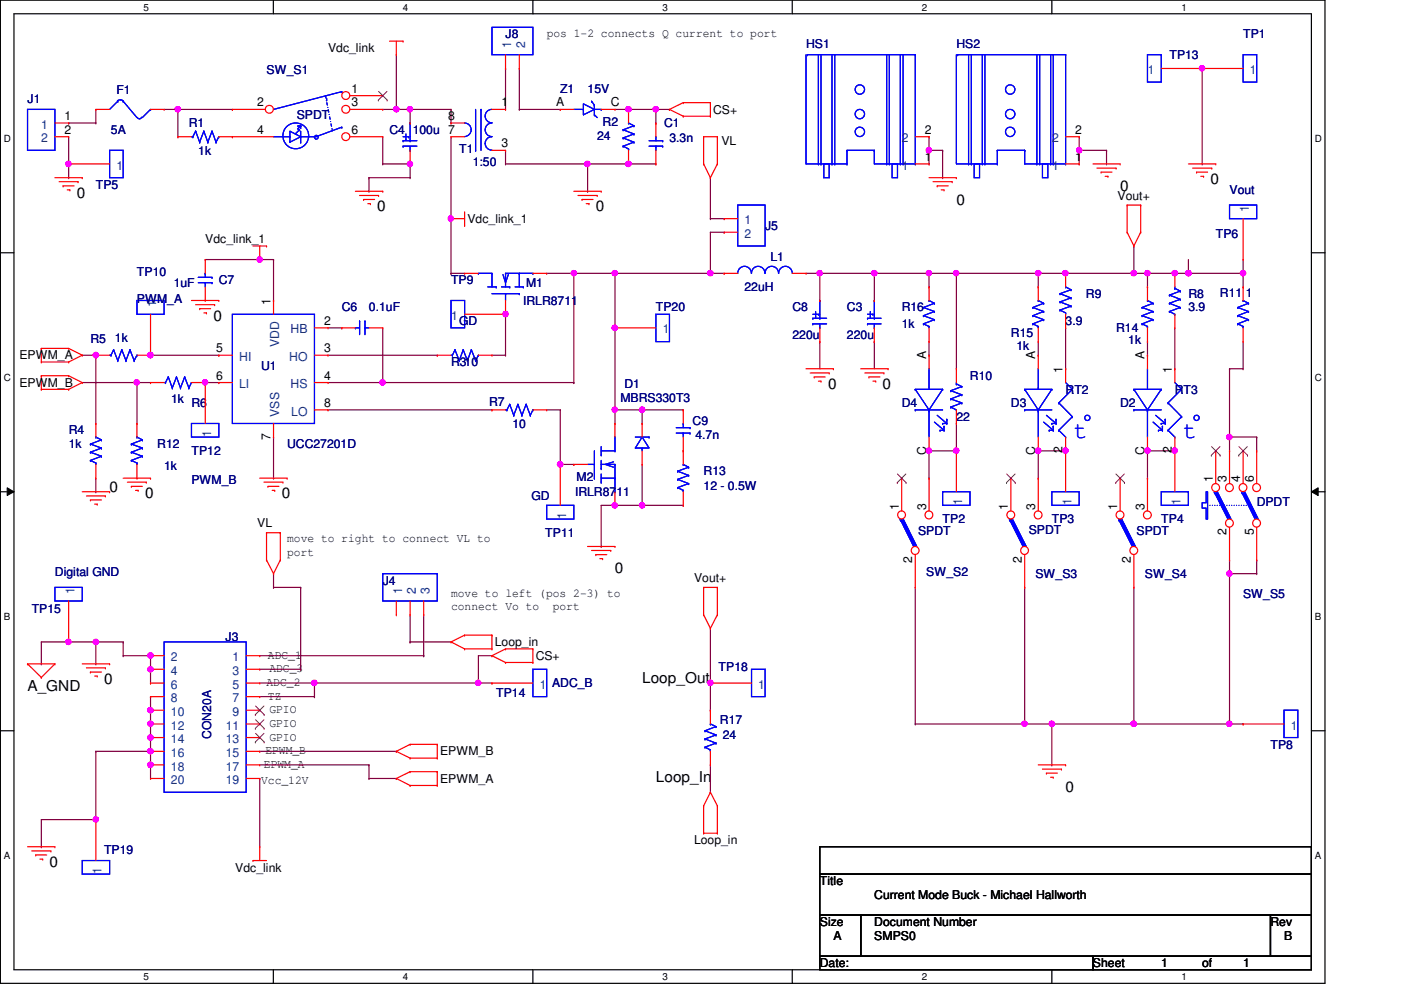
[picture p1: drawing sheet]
<svg xmlns="http://www.w3.org/2000/svg" width="297mm" height="210mm" viewBox="0 0 297 210" stroke-linecap="round" stroke-linejoin="round" font-family="sans-serif">
<defs><g id="words">
<g font-size="5.2" fill="#00f">
<text x="227.7" y="92.8">t</text>
<text x="250.8" y="92.8">t</text>
</g>
<g font-size="3.2">
<text x="16.3" y="42">0</text>
<text x="237.5" y="40.5">0</text>
<text x="256.6" y="39.1">0</text>
<text x="80" y="44.8">0</text>
<text x="126.3" y="44.8">0</text>
<text x="202.8" y="43.4">0</text>
<text x="45.3" y="68">0</text>
<text x="175.6" y="82.5">0</text>
<text x="187.1" y="82.5">0</text>
<text x="23.2" y="104.2">0</text>
<text x="30.8" y="105.7">0</text>
<text x="59.7" y="105.7">0</text>
<text x="130.4" y="121.6">0</text>
<text x="5.8" y="146.5">A_GND</text>
<text x="22.1" y="145">0</text>
<text x="136.1" y="144.7">Loop_Out</text>
<text x="139.1" y="165.9">Loop_In</text>
<text x="225.9" y="167.9">0</text>
<text x="10.5" y="183.9">0</text>
</g>
<g font-size="2.6">
<text x="69.6" y="11">Vdc_link</text>
<text x="115.9" y="7.9">pos 1-2 connects Q current to port</text>
<text x="54.5" y="22.6">2</text>
<text x="74.5" y="19.6">1</text>
<text x="74.5" y="22.6">3</text>
<text x="106.3" y="22.6">1</text>
<text x="117.9" y="22.6">A</text>
<text x="129.5" y="22.6">C</text>
<text x="13.7" y="28.4">2</text>
<text x="13.7" y="25.4">1</text>
<text x="54.5" y="28.4">4</text>
<text x="74.5" y="28.4">6</text>
<text x="95" y="25.4">8</text>
<text x="151.2" y="24.1">CS+</text>
<text x="196.1" y="28.4">2</text>
<text x="228" y="28.4">2</text>
<text x="106.3" y="31.2">3</text>
<text x="152.9" y="30.7">VL</text>
<text x="196.1" y="34.1">1</text>
<text x="228" y="34.1">1</text>
<text x="99.1" y="47.2">Vdc_link_1</text>
<text x="236.9" y="42.3">Vout+</text>
<text x="43.5" y="51.6">Vdc_link_1</text>
<text x="57.4" y="64.6" transform="rotate(-90 57.4 64.6)">1</text>
<text x="68.7" y="68.9">2</text>
<text x="4.1" y="76.2">EPWM_A</text>
<text x="45.8" y="74.7">5</text>
<text x="68.7" y="74.7">3</text>
<text x="196.3" y="76.2" transform="rotate(-90 196.3 76.2)">A</text>
<text x="219.5" y="76.2" transform="rotate(-90 219.5 76.2)">A</text>
<text x="242.7" y="76.2" transform="rotate(-90 242.7 76.2)">A</text>
<text x="4.1" y="82">EPWM_B</text>
<text x="45.8" y="80.5">6</text>
<text x="68.7" y="80.5">4</text>
<text x="225.3" y="79.1" transform="rotate(-90 225.3 79.1)">1</text>
<text x="248.5" y="79.1" transform="rotate(-90 248.5 79.1)">1</text>
<text x="68.7" y="86.3">8</text>
<text x="57.4" y="93.3" transform="rotate(-90 57.4 93.3)">7</text>
<text x="196.3" y="96.6" transform="rotate(-90 196.3 96.6)">C</text>
<text x="219.5" y="96.6" transform="rotate(-90 219.5 96.6)">C</text>
<text x="225.3" y="96.1" transform="rotate(-90 225.3 96.1)">2</text>
<text x="242.7" y="96.6" transform="rotate(-90 242.7 96.6)">C</text>
<text x="248.5" y="96.1" transform="rotate(-90 248.5 96.1)">2</text>
<text x="257.1" y="102.2" transform="rotate(-90 257.1 102.2)">1</text>
<text x="260.1" y="102.2" transform="rotate(-90 260.1 102.2)">3</text>
<text x="262.9" y="102.2" transform="rotate(-90 262.9 102.2)">4</text>
<text x="265.8" y="102.2" transform="rotate(-90 265.8 102.2)">6</text>
<text x="54.5" y="111.8">VL</text>
<text x="190.5" y="108" transform="rotate(-90 190.5 108)">1</text>
<text x="196.3" y="108" transform="rotate(-90 196.3 108)">3</text>
<text x="213.7" y="108" transform="rotate(-90 213.7 108)">1</text>
<text x="219.5" y="108" transform="rotate(-90 219.5 108)">3</text>
<text x="236.9" y="108" transform="rotate(-90 236.9 108)">1</text>
<text x="242.7" y="108" transform="rotate(-90 242.7 108)">3</text>
<text x="260.1" y="113.5" transform="rotate(-90 260.1 113.5)">2</text>
<text x="265.8" y="113.5" transform="rotate(-90 265.8 113.5)">5</text>
<text x="60.9" y="115">move to right to connect VL to</text>
<text x="60.9" y="117.8">port</text>
<text x="193.4" y="119.3" transform="rotate(-90 193.4 119.3)">2</text>
<text x="216.6" y="119.3" transform="rotate(-90 216.6 119.3)">2</text>
<text x="239.8" y="119.3" transform="rotate(-90 239.8 119.3)">2</text>
<text x="147.1" y="123.4">Vout+</text>
<text x="95.6" y="126.6">move to left (pos 2-3) to</text>
<text x="95.6" y="129.4">connect Vo to</text>
<text x="117.2" y="129.4">port</text>
<text x="104.9" y="137">Loop_in</text>
<text x="56.8" y="139.7">ADC_1</text>
<text x="57.1" y="142.5">ADC_3</text>
<text x="113.6" y="139.9">CS+</text>
<text x="56.5" y="145.4">ADC_2</text>
<text x="56.8" y="148.3">TZ</text>
<text x="57.1" y="151.2">GPIO</text>
<text x="57.1" y="154.1">GPIO</text>
<text x="56.3" y="159.9">EPWM_B</text>
<text x="57.1" y="157">GPIO</text>
<text x="93.3" y="160.1">EPWM_B</text>
<text x="55.4" y="166.3">Vcc_12V</text>
<text x="56" y="162.8">EPWM_A</text>
<text x="93.3" y="165.9">EPWM_A</text>
<text x="147.1" y="179">Loop_in</text>
<text x="49.9" y="184.8">Vdc_link</text>
<text x="173.8" y="187.7">Title</text>
<text x="185.4" y="190.6">Current Mode Buck - Michael Hallworth</text>
<text x="173.8" y="196.3">Size</text>
<text x="185.4" y="196.3">Document Number</text>
<text x="269.4" y="196.3">Rev</text>
<text x="176.7" y="199.3">A</text>
<text x="185.4" y="199.3">SMPS0</text>
<text x="272.2" y="199.3">B</text>
<text x="173.8" y="205.1">Date:</text>
<text x="231.7" y="205.1">Sheet</text>
<text x="246.2" y="205.1">1</text>
<text x="254.9" y="205.1">of</text>
<text x="263.6" y="205.1">1</text>
</g>
<g font-size="2.6" fill="#000080">
<text x="107.2" y="8.1">J8</text>
<text x="170.9" y="10.2">HS1</text>
<text x="202.8" y="10.2">HS2</text>
<text x="263.6" y="8.1">TP1</text>
<text x="56.5" y="15.7">SW_S1</text>
<text x="247.9" y="12.5">TP13</text>
<text x="5.8" y="21.8">J1</text>
<text x="24.7" y="20">F1</text>
<text x="118.8" y="19.7">Z1</text>
<text x="124.6" y="19.7">15V</text>
<text x="23.5" y="28.4">5A</text>
<text x="40" y="27">R1</text>
<text x="62.9" y="25.2">SPDT</text>
<text x="82.6" y="28.4">C4 100u 7</text>
<text x="126.6" y="29.6">24</text>
<text x="127.8" y="26.7">R2</text>
<text x="140.8" y="27">C1</text>
<text x="42" y="32.8">1k</text>
<text x="97.4" y="32.5">T1</text>
<text x="100.2" y="35.1">1:50</text>
<text x="141.9" y="30.1">3.3n</text>
<text x="20.3" y="40">TP5</text>
<text x="260.7" y="41.1">Vout</text>
<text x="162.2" y="48.7">J5</text>
<text x="257.8" y="50.4">TP6</text>
<text x="29" y="58.5">TP10</text>
<text x="163.4" y="55.3">L1</text>
<text x="29" y="64.3">PWM_A</text>
<text x="36.8" y="60.8">1uF</text>
<text x="46.4" y="60.3">C7</text>
<text x="95.6" y="60.3">TP9</text>
<text x="111" y="64.6">IRLR8711</text>
<text x="111.5" y="60.8">M1</text>
<text x="157.9" y="61.7">22uH</text>
<text x="230.2" y="63.2">R9</text>
<text x="252" y="63.2">R8</text>
<text x="258.7" y="62.9">R11 1</text>
<text x="72.5" y="66">C6</text>
<text x="78.2" y="66">0.1uF</text>
<text x="97.4" y="69">GD</text>
<text x="139.1" y="66">TP20</text>
<text x="168" y="66">C8</text>
<text x="168" y="71.8">220u</text>
<text x="179.6" y="66">C3</text>
<text x="179.6" y="71.8">220u</text>
<text x="191.2" y="66">R16</text>
<text x="191.2" y="69.5">1k</text>
<text x="214.3" y="71.5">R15</text>
<text x="225.9" y="69">3.9</text>
<text x="236.6" y="70.4">R14</text>
<text x="252" y="66">3.9</text>
<text x="19.2" y="72.7">R5</text>
<text x="24.4" y="72.4">1k</text>
<text x="95.6" y="77.6">R310</text>
<text x="215.5" y="74.2">1k</text>
<text x="239.2" y="73">1k</text>
<text x="55.4" y="78.5">U1</text>
<text x="132.4" y="82.3">D1</text>
<text x="205.7" y="80.5">R10</text>
<text x="225.9" y="83.4">RT2</text>
<text x="249.1" y="83.4">RT3</text>
<text x="36.3" y="85.5">1k</text>
<text x="40.6" y="86.3">R6</text>
<text x="103.7" y="86">R7</text>
<text x="131.5" y="85.2">MBRS330T3</text>
<text x="191.2" y="86.3">D4</text>
<text x="202.8" y="89.2">22</text>
<text x="214.3" y="86.3">D3</text>
<text x="237.5" y="86.3">D2</text>
<text x="14.6" y="92.1">R4</text>
<text x="14.6" y="95">1k</text>
<text x="33.4" y="95">R12</text>
<text x="60.9" y="95">UCC27201D</text>
<text x="108.7" y="90.7">10</text>
<text x="146.9" y="90.1">C9</text>
<text x="147.4" y="93">4.7n</text>
<text x="34.8" y="99.7">1k</text>
<text x="40.6" y="96.5">TP12</text>
<text x="122.3" y="102">M2</text>
<text x="149.2" y="100.8">R13</text>
<text x="40.6" y="102.5">PWM_B</text>
<text x="112.7" y="106">GD</text>
<text x="122" y="105.2">IRLR8711</text>
<text x="149.2" y="104">12 - 0.5W</text>
<text x="266.4" y="107.2">DPDT</text>
<text x="115.6" y="113.8">TP11</text>
<text x="194.6" y="113.5">SPDT</text>
<text x="199.9" y="111">TP2</text>
<text x="218.1" y="113.2">SPDT</text>
<text x="223" y="111">TP3</text>
<text x="241" y="113.5">SPDT</text>
<text x="246.2" y="111">TP4</text>
<text x="11.6" y="122.2">Digital GND</text>
<text x="81.1" y="124">J4</text>
<text x="196.4" y="122.2">SW_S2</text>
<text x="219.5" y="122.5">SW_S3</text>
<text x="242.7" y="122.5">SW_S4</text>
<text x="6.7" y="130">TP15</text>
<text x="263.6" y="126.9">SW_S5</text>
<text x="47.8" y="135.8">J3</text>
<text x="152.4" y="142.2">TP18</text>
<text x="105.2" y="147.7">TP14</text>
<text x="117" y="145.7">ADC_B</text>
<text x="152.7" y="153.5">R17</text>
<text x="44.7" y="156.7" transform="rotate(-90 44.7 156.7)">CON20A</text>
<text x="153.2" y="156.7">24</text>
<text x="269.4" y="158.7">TP8</text>
<text x="22.1" y="181">TP19</text>
</g>
<g font-size="2.6" fill="#004080">
<text x="108.4" y="10.2" transform="rotate(-90 108.4 10.2)">1</text>
<text x="111.3" y="10.2" transform="rotate(-90 111.3 10.2)">2</text>
<text x="243.3" y="15.7">1</text>
<text x="265" y="15.7">1</text>
<text x="8.8" y="27.3">1</text>
<text x="8.8" y="30.2">2</text>
<text x="24.7" y="35.9">1</text>
<text x="191.2" y="35.9">1</text>
<text x="191.2" y="30.2">2</text>
<text x="223.1" y="35.9">1</text>
<text x="223.1" y="30.2">2</text>
<text x="157.9" y="47.5">1</text>
<text x="264.8" y="44.9" transform="rotate(-90 264.8 44.9)">1</text>
<text x="157.9" y="50.4">2</text>
<text x="33.1" y="65.2" transform="rotate(-90 33.1 65.2)">1</text>
<text x="61.6" y="70.7">HB</text>
<text x="95.6" y="67.8">1</text>
<text x="140.5" y="70.7">1</text>
<text x="50.7" y="76.5">HI</text>
<text x="59.2" y="73.5" transform="rotate(-90 59.2 73.5)">VDD</text>
<text x="61.3" y="76.5">HO</text>
<text x="50.7" y="82.3">LI</text>
<text x="61.6" y="82.3">HS</text>
<text x="59.2" y="88.3" transform="rotate(-90 59.2 88.3)">VSS</text>
<text x="61.8" y="88.1">LO</text>
<text x="44.7" y="92.7" transform="rotate(-90 44.7 92.7)">1</text>
<text x="204" y="107.1" transform="rotate(-90 204 107.1)">1</text>
<text x="227.2" y="107.1" transform="rotate(-90 227.2 107.1)">1</text>
<text x="250.3" y="107.1" transform="rotate(-90 250.3 107.1)">1</text>
<text x="120" y="110" transform="rotate(-90 120 110)">1</text>
<text x="15.8" y="126" transform="rotate(-90 15.8 126)">1</text>
<text x="85.3" y="126" transform="rotate(-90 85.3 126)">1</text>
<text x="88.2" y="126" transform="rotate(-90 88.2 126)">2</text>
<text x="91.1" y="126" transform="rotate(-90 91.1 126)">3</text>
<text x="36.2" y="140.2">2</text>
<text x="36.2" y="143.1">4</text>
<text x="49.3" y="140.2">1</text>
<text x="49.3" y="143.1">3</text>
<text x="36.2" y="146">6</text>
<text x="36.2" y="148.9">8</text>
<text x="49.3" y="146">5</text>
<text x="49.3" y="148.9">7</text>
<text x="114.4" y="146">1</text>
<text x="160.8" y="146">1</text>
<text x="36.2" y="151.8">10</text>
<text x="36.2" y="154.7">12</text>
<text x="47.9" y="154.7">11</text>
<text x="49.3" y="151.8">9</text>
<text x="273.7" y="154.7">1</text>
<text x="36.2" y="157.6">14</text>
<text x="36.2" y="160.5">16</text>
<text x="47.9" y="157.6">13</text>
<text x="47.9" y="160.5">15</text>
<text x="36.2" y="163.4">18</text>
<text x="36.2" y="166.2">20</text>
<text x="47.9" y="163.4">17</text>
<text x="47.9" y="166.2">19</text>
<text x="21.5" y="185.3" transform="rotate(-90 21.5 185.3)">1</text>
</g>
<g font-size="2.1">
<text x="30.4" y="2.2">5</text>
<text x="85.4" y="2.2">4</text>
<text x="140.5" y="2.2">3</text>
<text x="195.4" y="2.2">2</text>
<text x="250.5" y="2.2">1</text>
<text x=".8" y="30.1">D</text>
<text x="278.8" y="30.1">D</text>
<text x=".8" y="80.8">C</text>
<text x="278.8" y="80.8">C</text>
<text x=".8" y="131.5">B</text>
<text x="278.8" y="131.5">B</text>
<text x=".8" y="182.2">A</text>
<text x="278.8" y="182.2">A</text>
<text x="30.4" y="207.8">5</text>
<text x="85.4" y="207.8">4</text>
<text x="140.5" y="207.8">3</text>
<text x="195.4" y="207.8">2</text>
<text x="250.5" y="207.8">1</text>
</g>
</g></defs>
<path d="M.1 0h280.8v208.5h-280.8zM3 2.9h275v202.7h-275z" fill="none" stroke="#000" stroke-width=".25"/>
<g fill="#fff">
<path d="M30.4 .3h1.2v2.4h-1.2z"/>
<path d="M30.4 205.9h1.2v2.3h-1.2z"/>
</g>
<path d="M58 0v2.9M58 205.6v2.9" fill="none" stroke="#000" stroke-width=".25"/>
<g fill="#fff">
<path d="M85.4 .3h1.2v2.4h-1.2z"/>
<path d="M85.4 205.9h1.2v2.3h-1.2z"/>
</g>
<path d="M113 0v2.9M113 205.6v2.9" fill="none" stroke="#000" stroke-width=".25"/>
<g fill="#fff">
<path d="M140.5 .3h1.1v2.4h-1.1z"/>
<path d="M140.5 205.9h1.1v2.3h-1.1z"/>
</g>
<path d="M168 0v2.9M168 205.6v2.9" fill="none" stroke="#000" stroke-width=".25"/>
<g fill="#fff">
<path d="M195.4 .3h1.2v2.4h-1.2z"/>
<path d="M195.4 205.9h1.2v2.3h-1.2z"/>
</g>
<path d="M223 0v2.9M223 205.6v2.9" fill="none" stroke="#000" stroke-width=".25"/>
<g fill="#fff">
<path d="M250.5 .3h1.1v2.4h-1.1z"/>
<path d="M250.5 205.9h1.1v2.3h-1.1z"/>
<path d="M.8 28.2h1.5v2.4h-1.5z"/>
<path d="M278.8 28.2h1.4v2.4h-1.4z"/>
<path d="M.8 78.9h1.5v2.3h-1.5z"/>
<path d="M278.8 78.9h1.4v2.3h-1.4z"/>
</g>
<path d="M.1 53.6h2.9M278 53.6h2.9" fill="none" stroke="#000" stroke-width=".25"/>
<g fill="#fff">
<path d="M.8 129.6h1.4v2.3h-1.4z"/>
<path d="M278.8 129.6h1.3v2.3h-1.3z"/>
</g>
<path d="M.1 104.3h2.9M278 104.3h2.9" fill="none" stroke="#000" stroke-width=".25"/>
<path d="M1.5 103.4l1.5 .9-1.5 .8zM278 104.3l1.5-.9v1.7z" fill="#000"/>
<path d="M1.5 103.4l1.5 .9-1.5 .8zM278 104.3l1.5-.9v1.7z" fill="none" stroke="#000" stroke-width=".21"/>
<g fill="#fff">
<path d="M.8 180.3h1.4v2.3h-1.4z"/>
<path d="M278.8 180.3h1.3v2.3h-1.3z"/>
</g>
<path d="M.1 154.9h2.9M278 154.9h2.9" fill="none" stroke="#000" stroke-width=".25"/>
<path d="M37.7 29h.1M49.3 23.2h.1M49.3 23.2h-11.6v5.8" fill="none" stroke="#800040" stroke-width=".25"/>
<circle cx="37.7" cy="23.2" r=".56" fill="#f0f"/>
<circle cx="37.7" cy="23.2" r=".56" fill="none" stroke="#f0f" stroke-width=".25"/>
<g fill="none" stroke="#800040" stroke-width=".25">
<path d="M115.9 58h5.8M121.7 58h.1M240.4 58h.1M240.4 52.2v5.8M243.3 75.3h.1M243.3 72.4v2.9M58 92.7v8.7M69.5 86.9h34.8M69.5 81.1h11.6M81.1 81.1h.1M104.3 86.9h.1M220.1 95.6v5.8"/>
<path d="M243.3 95.6v5.8M58 101.4h.1M220.1 101.4h.1M243.3 101.4h.1M101.4 139h2.9M104.3 139h.1M78.2 165.1h5.8M84 165.1h.1M150.6 168h.1M150.6 162.2v5.8"/>
</g>
<circle cx="220.1" cy="95.6" r=".56" fill="#f0f"/>
<circle cx="220.1" cy="95.6" r=".56" fill="none" stroke="#f0f" stroke-width=".25"/>
<path d="M197 95.6h5.8M202.8 95.6h.1" fill="none" stroke="#800040" stroke-width=".25"/>
<circle cx="196.9" cy="95.5" r=".56" fill="#f0f"/>
<circle cx="196.9" cy="95.5" r=".56" fill="none" stroke="#f0f" stroke-width=".25"/>
<path d="M220.1 95.6h5.8M225.9 95.6h.1" fill="none" stroke="#800040" stroke-width=".25"/>
<circle cx="225.9" cy="95.5" r=".56" fill="#f0f"/>
<circle cx="225.9" cy="95.5" r=".56" fill="none" stroke="#f0f" stroke-width=".25"/>
<path d="M202.8 95.6h.1M202.8 89.8v5.8" fill="none" stroke="#800040" stroke-width=".25"/>
<circle cx="202.7" cy="95.5" r=".56" fill="#f0f"/>
<circle cx="202.7" cy="95.5" r=".56" fill="none" stroke="#f0f" stroke-width=".25"/>
<path d="M31.9 75.3h14.5M46.4 75.3h.1M197 75.3h.1M197 72.4v2.9M220.1 75.3h.1M220.1 72.4v2.9" fill="none" stroke="#800040" stroke-width=".25"/>
<circle cx="31.9" cy="75.3" r=".57" fill="#f0f"/>
<circle cx="31.9" cy="75.3" r=".57" fill="none" stroke="#f0f" stroke-width=".25"/>
<path d="M17.4 75.3h2.9M20.3 75.3h.1M17.4 81.1h11.6M29 81.1h.1M43.5 81.1h2.9M46.4 81.1h.1" fill="none" stroke="#800040" stroke-width=".25"/>
<circle cx="43.5" cy="81.1" r=".56" fill="#f0f"/>
<circle cx="43.5" cy="81.1" r=".56" fill="none" stroke="#f0f" stroke-width=".25"/>
<g fill="none" stroke="#800040" stroke-width=".25">
<path d="M150.6 58h2.9M153.5 58h.1M173.8 72.4h.1M173.8 72.4v5.8M185.4 72.4h.1M185.4 72.4v5.8M260.7 78.2h.1M260.7 78.2h2.9M260.7 78.2v17.4M263.6 78.2h.1M263.6 72.4v5.8M118.8 98.5h.1"/>
<path d="M118.8 86.9v11.6M197 95.6v5.8M260.7 92.7h.1M197 101.4h.1"/>
</g>
<circle cx="260.6" cy="92.7" r=".56" fill="#f0f"/>
<circle cx="260.6" cy="92.7" r=".56" fill="none" stroke="#f0f" stroke-width=".25"/>
<path d="M260.7 92.7h.1M260.7 92.7h5.7M266.4 92.7h.1M266.4 92.7v2.9M31.9 150.6h.1M31.9 150.6v2.9" fill="none" stroke="#800040" stroke-width=".25"/>
<circle cx="31.9" cy="153.5" r=".56" fill="#f0f"/>
<circle cx="31.9" cy="153.5" r=".56" fill="none" stroke="#f0f" stroke-width=".25"/>
<circle cx="31.9" cy="150.6" r=".56" fill="#f0f"/>
<circle cx="31.9" cy="150.6" r=".56" fill="none" stroke="#f0f" stroke-width=".25"/>
<path d="M86.9 26.1h.1M86.9 23.2v2.9M43.5 55h11.6M55.1 55h.1M55.1 165.1h.1M55.1 165.1v14.4" fill="none" stroke="#800040" stroke-width=".25"/>
<circle cx="55.1" cy="55" r=".56" fill="#f0f"/>
<circle cx="55.1" cy="55" r=".56" fill="none" stroke="#f0f" stroke-width=".25"/>
<path d="M55.1 147.7h11.6M55.1 144.8h11.6M66.7 147.7h.1M66.7 144.8h.1M66.7 144.8v2.9" fill="none" stroke="#800040" stroke-width=".25"/>
<circle cx="66.6" cy="144.8" r=".56" fill="#f0f"/>
<circle cx="66.6" cy="144.8" r=".56" fill="none" stroke="#f0f" stroke-width=".25"/>
<g fill="none" stroke="#800040" stroke-width=".25">
<path d="M84 11.6v11.6M14.6 26.1h.1M14.6 26.1h5.7M20.3 26.1h.1M20.3 23.2v2.9M34.8 23.2h2.9M37.7 23.2h.1M84 23.2h.1M84 23.2h2.9M139.1 26.1h.1M139.1 23.2v2.9M55.1 55h2.9"/>
<path d="M58 55h.1M55.1 139h34.7M58 124.5h.1M58 121.6v2.9M89.8 139h.1M55.1 159.3h28.9M84 159.3h.1M55.1 162.2h23.1M78.2 162.2h.1M78.2 165.1h.1M78.2 162.2v2.9"/>
</g>
<circle cx="86.9" cy="23.2" r=".56" fill="#f0f"/>
<circle cx="86.9" cy="23.2" r=".56" fill="none" stroke="#f0f" stroke-width=".25"/>
<circle cx="84" cy="23.2" r=".56" fill="#f0f"/>
<circle cx="84" cy="23.2" r=".56" fill="none" stroke="#f0f" stroke-width=".25"/>
<g fill="none" stroke="#800040" stroke-width=".25">
<path d="M81.1 23.2h2.9M84 23.2h.1M107.2 34.8h.1M107.2 31.9v2.9M130.4 23.2h2.9M133.3 23.2h.1M133.3 34.8h5.8M139.1 34.8h.1M139.1 23.2h2.8M141.9 23.2h.1M58 55v8.7M58 63.7h.1"/>
<path d="M101.4 144.8h2.9M104.3 144.8h.1"/>
</g>
<circle cx="133.2" cy="34.8" r=".56" fill="#f0f"/>
<circle cx="133.2" cy="34.8" r=".56" fill="none" stroke="#f0f" stroke-width=".25"/>
<path d="M133.3 23.2h5.8M139.1 23.2h.1" fill="none" stroke="#800040" stroke-width=".25"/>
<circle cx="133.2" cy="23.2" r=".56" fill="#f0f"/>
<circle cx="133.2" cy="23.2" r=".56" fill="none" stroke="#f0f" stroke-width=".25"/>
<circle cx="139" cy="23.2" r=".56" fill="#f0f"/>
<circle cx="139" cy="23.2" r=".56" fill="none" stroke="#f0f" stroke-width=".25"/>
<path d="M197 58h5.8M202.8 58h.1M263.6 58h.1M263.6 55v3M101.4 139v5.8M101.4 144.8h.1" fill="none" stroke="#800040" stroke-width=".25"/>
<circle cx="196.9" cy="57.9" r=".56" fill="#f0f"/>
<circle cx="196.9" cy="57.9" r=".56" fill="none" stroke="#f0f" stroke-width=".25"/>
<circle cx="202.7" cy="57.9" r=".56" fill="#f0f"/>
<circle cx="202.7" cy="57.9" r=".56" fill="none" stroke="#f0f" stroke-width=".25"/>
<path d="M173.8 58v5.7M185.4 58v5.7M173.8 63.7h.1M185.4 63.7h.1M243.3 95.6h5.8M249.1 95.6h.1" fill="none" stroke="#800040" stroke-width=".25"/>
<circle cx="243.3" cy="95.5" r=".56" fill="#f0f"/>
<circle cx="243.3" cy="95.5" r=".56" fill="none" stroke="#f0f" stroke-width=".25"/>
<circle cx="249.1" cy="95.6" r=".56" fill="#f0f"/>
<circle cx="249.1" cy="95.6" r=".56" fill="none" stroke="#f0f" stroke-width=".25"/>
<path d="M118.8 98.5h2.9M121.7 98.5h.1M127.5 115.9h.1M127.5 107.1v8.8M150.6 150.6h.1M150.6 144.8v5.8" fill="none" stroke="#800040" stroke-width=".25"/>
<circle cx="118.8" cy="98.5" r=".56" fill="#f0f"/>
<circle cx="118.8" cy="98.5" r=".56" fill="none" stroke="#f0f" stroke-width=".25"/>
<path d="M115.9 86.9h2.9M118.8 86.9h.1M8.8 136.1v4.7M14.6 136.1h5.7M20.3 136.1h.1M8.8 140.8h.1M31.9 159.3h.1M31.9 159.3v2.9" fill="none" stroke="#800040" stroke-width=".25"/>
<circle cx="31.9" cy="162.2" r=".57" fill="#f0f"/>
<circle cx="31.9" cy="162.2" r=".57" fill="none" stroke="#f0f" stroke-width=".25"/>
<path d="M130.4 107.1h5.7M136.1 107.1h.1" fill="none" stroke="#800040" stroke-width=".25"/>
<circle cx="136.1" cy="107.1" r=".56" fill="#f0f"/>
<circle cx="136.1" cy="107.1" r=".56" fill="none" stroke="#f0f" stroke-width=".25"/>
<path d="M136.1 86.9h8.8M144.9 86.9h.1M266.4 118.7h.1M266.4 118.7v2.9M31.9 144.8h.1M31.9 141.9v2.9" fill="none" stroke="#800040" stroke-width=".25"/>
<circle cx="31.9" cy="141.9" r=".56" fill="#f0f"/>
<circle cx="31.9" cy="141.9" r=".56" fill="none" stroke="#f0f" stroke-width=".25"/>
<path d="M78.2 37.7v2.9M86.9 37.7h.1M86.9 34.8v2.9M78.2 40.6h.1M136.1 98.5v8.6M136.1 107.1h.1" fill="none" stroke="#800040" stroke-width=".25"/>
<circle cx="86.9" cy="34.8" r=".56" fill="#f0f"/>
<circle cx="86.9" cy="34.8" r=".56" fill="none" stroke="#f0f" stroke-width=".25"/>
<path d="M14.6 37.7h.1M14.6 34.8v2.9M240.4 153.5h20.3M260.7 153.5h.1" fill="none" stroke="#800040" stroke-width=".25"/>
<circle cx="240.4" cy="153.5" r=".56" fill="#f0f"/>
<circle cx="240.4" cy="153.5" r=".56" fill="none" stroke="#f0f" stroke-width=".25"/>
<circle cx="260.6" cy="153.5" r=".56" fill="#f0f"/>
<circle cx="260.6" cy="153.5" r=".56" fill="none" stroke="#f0f" stroke-width=".25"/>
<path d="M8.8 173.8h11.5M20.3 173.8h.1" fill="none" stroke="#800040" stroke-width=".25"/>
<circle cx="20.3" cy="173.7" r=".56" fill="#f0f"/>
<circle cx="20.3" cy="173.7" r=".56" fill="none" stroke="#f0f" stroke-width=".25"/>
<path d="M136.1 89.8h.1M136.1 86.9v2.9M136.1 107.1h8.8M144.9 107.1h.1M223 153.5v8.7M223 162.2h.1" fill="none" stroke="#800040" stroke-width=".25"/>
<circle cx="223" cy="153.5" r=".56" fill="#f0f"/>
<circle cx="223" cy="153.5" r=".56" fill="none" stroke="#f0f" stroke-width=".25"/>
<path d="M254.9 14.5v20.3M254.9 34.8h.1" fill="none" stroke="#800040" stroke-width=".25"/>
<circle cx="254.8" cy="14.5" r=".56" fill="#f0f"/>
<circle cx="254.8" cy="14.5" r=".56" fill="none" stroke="#f0f" stroke-width=".25"/>
<path d="M150.6 58h.1M150.6 46.4h2.9M153.5 49.2h.1M153.5 46.4h.1M153.5 49.2h-2.9v8.8M55.1 141.9h8.7M63.8 141.9h.1M66.7 144.8h34.7M101.4 144.8h.1" fill="none" stroke="#800040" stroke-width=".25"/>
<circle cx="101.4" cy="144.8" r=".56" fill="#f0f"/>
<circle cx="101.4" cy="144.8" r=".56" fill="none" stroke="#f0f" stroke-width=".25"/>
<path d="M130.4 69.5v17.4M130.4 86.9h.1" fill="none" stroke="#800040" stroke-width=".25"/>
<circle cx="130.3" cy="86.9" r=".56" fill="#f0f"/>
<circle cx="130.3" cy="86.9" r=".56" fill="none" stroke="#f0f" stroke-width=".25"/>
<path d="M121.7 58h8.7M130.4 58h.1" fill="none" stroke="#800040" stroke-width=".25"/>
<circle cx="130.3" cy="57.9" r=".56" fill="#f0f"/>
<circle cx="130.3" cy="57.9" r=".56" fill="none" stroke="#f0f" stroke-width=".25"/>
<path d="M81.1 69.5v11.6M81.1 81.1h.1" fill="none" stroke="#800040" stroke-width=".25"/>
<circle cx="81.1" cy="81.1" r=".56" fill="#f0f"/>
<circle cx="81.1" cy="81.1" r=".56" fill="none" stroke="#f0f" stroke-width=".25"/>
<path d="M121.7 58v23.1M81.1 81.1h40.6M121.7 81.1h.1" fill="none" stroke="#800040" stroke-width=".25"/>
<circle cx="121.7" cy="57.9" r=".56" fill="#f0f"/>
<circle cx="121.7" cy="57.9" r=".56" fill="none" stroke="#f0f" stroke-width=".25"/>
<path d="M130.4 89.8h.1M136.1 86.9h.1M136.1 86.9h-5.7v2.9" fill="none" stroke="#800040" stroke-width=".25"/>
<circle cx="136.1" cy="86.9" r=".56" fill="#f0f"/>
<circle cx="136.1" cy="86.9" r=".56" fill="none" stroke="#f0f" stroke-width=".25"/>
<path d="M150.6 37.7v8.7M130.4 58h20.2M150.6 46.4h.1M150.6 58h.1" fill="none" stroke="#800040" stroke-width=".25"/>
<circle cx="150.6" cy="57.9" r=".56" fill="#f0f"/>
<circle cx="150.6" cy="57.9" r=".56" fill="none" stroke="#f0f" stroke-width=".25"/>
<path d="M130.4 58v11.5M130.4 69.5h.1" fill="none" stroke="#800040" stroke-width=".25"/>
<circle cx="130.3" cy="69.5" r=".56" fill="#f0f"/>
<circle cx="130.3" cy="69.5" r=".56" fill="none" stroke="#f0f" stroke-width=".25"/>
<path d="M69.5 69.5h3M72.5 69.5h.1M104.3 75.3h2.9M107.2 75.3h.1M107.2 66.6h.1M107.2 66.6v8.7" fill="none" stroke="#800040" stroke-width=".25"/>
<circle cx="107.2" cy="66.6" r=".56" fill="#f0f"/>
<circle cx="107.2" cy="66.6" r=".56" fill="none" stroke="#f0f" stroke-width=".25"/>
<path d="M86.9 23.2h8.7M95.6 23.2h.1M95.6 26.1h.1M95.6 23.2v2.9M95.6 29v17.4M95.6 46.4h.1M69.5 75.3h23.2M92.7 75.3h.1" fill="none" stroke="#800040" stroke-width=".25"/>
<circle cx="95.6" cy="46.3" r=".56" fill="#f0f"/>
<circle cx="95.6" cy="46.3" r=".56" fill="none" stroke="#f0f" stroke-width=".25"/>
<path d="M95.6 58h.1M95.6 58h2.9M20.3 75.3v14.5M20.3 89.8h.1M58 124.5h5.8M63.8 124.5h.1M86.9 136.1h.1M86.9 136.1h8.7M86.9 130.3v5.8M89.8 139h.1M89.8 130.3v8.7" fill="none" stroke="#800040" stroke-width=".25"/>
<circle cx="20.3" cy="75.3" r=".56" fill="#f0f"/>
<circle cx="20.3" cy="75.3" r=".56" fill="none" stroke="#f0f" stroke-width=".25"/>
<path d="M29 89.8h.1M29 81.1v8.7" fill="none" stroke="#800040" stroke-width=".25"/>
<circle cx="29" cy="81.1" r=".56" fill="#f0f"/>
<circle cx="29" cy="81.1" r=".56" fill="none" stroke="#f0f" stroke-width=".25"/>
<g fill="none" stroke="#800040" stroke-width=".25">
<path d="M107.2 14.5h.1M107.2 14.5v8.7M110.1 14.5v8.7M110.1 23.2h.1M110.1 23.2h8.7M118.8 23.2h.1M197 31.9h2.9M199.9 31.9h.1M228.8 31.9h5.8M234.6 31.9h.1M29 81.1h2.9M31.9 81.1h.1"/>
<path d="M20.3 104.3h.1M20.3 101.4v2.9"/>
</g>
<circle cx="228.8" cy="31.9" r=".56" fill="#f0f"/>
<circle cx="228.8" cy="31.9" r=".56" fill="none" stroke="#f0f" stroke-width=".25"/>
<path d="M234.6 34.8h.1M234.6 31.9v2.9M260.7 118.7v34.8M217.3 124.5v29M260.7 121.6h.1M194.1 153.5h23.2M217.3 153.5h.1M260.7 153.5h.1" fill="none" stroke="#800040" stroke-width=".25"/>
<circle cx="260.6" cy="121.6" r=".56" fill="#f0f"/>
<circle cx="260.6" cy="121.6" r=".56" fill="none" stroke="#f0f" stroke-width=".25"/>
<path d="M217.3 153.5h5.7M223 153.5h.1" fill="none" stroke="#800040" stroke-width=".25"/>
<circle cx="217.2" cy="153.5" r=".56" fill="#f0f"/>
<circle cx="217.2" cy="153.5" r=".56" fill="none" stroke="#f0f" stroke-width=".25"/>
<path d="M127.5 107.1h2.9M130.4 107.1h.1M20.3 136.1h5.8M26.1 136.1h.1" fill="none" stroke="#800040" stroke-width=".25"/>
<circle cx="130.3" cy="107.1" r=".56" fill="#f0f"/>
<circle cx="130.3" cy="107.1" r=".56" fill="none" stroke="#f0f" stroke-width=".25"/>
<path d="M26.1 139h.1M26.1 136.1v2.9M20.3 159.3h11.6M31.9 159.3h.1M31.9 156.4h.1M31.9 156.4v2.9" fill="none" stroke="#800040" stroke-width=".25"/>
<circle cx="31.9" cy="159.3" r=".56" fill="#f0f"/>
<circle cx="31.9" cy="159.3" r=".56" fill="none" stroke="#f0f" stroke-width=".25"/>
<circle cx="31.9" cy="156.4" r=".56" fill="#f0f"/>
<circle cx="31.9" cy="156.4" r=".56" fill="none" stroke="#f0f" stroke-width=".25"/>
<path d="M223 153.5h17.4M240.4 153.5h.1" fill="none" stroke="#800040" stroke-width=".25"/>
<circle cx="240.4" cy="153.5" r=".56" fill="#f0f"/>
<circle cx="240.4" cy="153.5" r=".56" fill="none" stroke="#f0f" stroke-width=".25"/>
<path d="M20.3 136.1v4.7M20.3 140.8h.1" fill="none" stroke="#800040" stroke-width=".25"/>
<circle cx="20.3" cy="136.1" r=".56" fill="#f0f"/>
<circle cx="20.3" cy="136.1" r=".56" fill="none" stroke="#f0f" stroke-width=".25"/>
<g fill="none" stroke="#800040" stroke-width=".25">
<path d="M78.2 37.7h.1M78.2 37.7h8.7M81.1 34.8h.1M81.1 34.8h5.8M81.1 29v5.8M86.9 34.8h.1M124.6 34.8h8.7M133.3 34.8h.1M197 34.8h.1M197 31.9v2.9M199.9 37.7h.1M199.9 31.9v5.8"/>
<path d="M31.9 139v2.9M260.7 121.6h5.7M266.4 121.6h.1M31.9 147.7h.1M31.9 141.9h.1M31.9 147.7v2.9M260.7 153.5h2.9M263.6 153.5h.1"/>
</g>
<circle cx="196.9" cy="31.9" r=".56" fill="#f0f"/>
<circle cx="196.9" cy="31.9" r=".56" fill="none" stroke="#f0f" stroke-width=".25"/>
<path d="M14.6 34.8h.1M14.6 29v5.8M194.1 124.5v29M240.4 124.5v29M20.3 159.3h.1M20.3 159.3v14.5M31.9 153.5h.1M31.9 153.5v2.9M194.1 153.5h.1M240.4 153.5h.1M31.9 162.2h.1M31.9 162.2v2.9" fill="none" stroke="#800040" stroke-width=".25"/>
<circle cx="14.5" cy="34.8" r=".56" fill="#f0f"/>
<circle cx="14.5" cy="34.8" r=".56" fill="none" stroke="#f0f" stroke-width=".25"/>
<path d="M26.1 139h5.8M31.9 139h.1" fill="none" stroke="#800040" stroke-width=".25"/>
<circle cx="31.9" cy="139" r=".56" fill="#f0f"/>
<circle cx="31.9" cy="139" r=".56" fill="none" stroke="#f0f" stroke-width=".25"/>
<path d="M107.2 34.8h17.4M124.6 34.8h.1M124.6 34.8v5.8M124.6 40.6h.1M8.8 179.5h.1M8.8 173.8v5.7" fill="none" stroke="#800040" stroke-width=".25"/>
<circle cx="124.5" cy="34.8" r=".56" fill="#f0f"/>
<circle cx="124.5" cy="34.8" r=".56" fill="none" stroke="#f0f" stroke-width=".25"/>
<path d="M8.8 136.1h5.8M14.6 136.1h.1" fill="none" stroke="#800040" stroke-width=".25"/>
<circle cx="14.5" cy="136.1" r=".56" fill="#f0f"/>
<circle cx="14.5" cy="136.1" r=".56" fill="none" stroke="#f0f" stroke-width=".25"/>
<path d="M228.8 31.9h.1M228.8 29v2.9M240.4 58h.1M240.4 58h2.9M252 58h.1M252 55v3" fill="none" stroke="#800040" stroke-width=".25"/>
<circle cx="243.3" cy="57.9" r=".56" fill="#f0f"/>
<circle cx="243.3" cy="57.9" r=".56" fill="none" stroke="#f0f" stroke-width=".25"/>
<circle cx="240.4" cy="57.9" r=".56" fill="#f0f"/>
<circle cx="240.4" cy="57.9" r=".56" fill="none" stroke="#f0f" stroke-width=".25"/>
<path d="M243.3 58h5.8M249.1 58h.1" fill="none" stroke="#800040" stroke-width=".25"/>
<circle cx="249.1" cy="57.9" r=".56" fill="#f0f"/>
<circle cx="249.1" cy="57.9" r=".56" fill="none" stroke="#f0f" stroke-width=".25"/>
<path d="M220.1 58h5.8M225.9 58h.1" fill="none" stroke="#800040" stroke-width=".25"/>
<circle cx="225.9" cy="57.9" r=".56" fill="#f0f"/>
<circle cx="225.9" cy="57.9" r=".56" fill="none" stroke="#f0f" stroke-width=".25"/>
<path d="M173.8 58h11.6M185.4 58h.1M197 58v2.8M202.8 58h.1M202.8 58v20.2M243.3 58v2.8M197 60.8h.1M243.3 60.8h.1" fill="none" stroke="#800040" stroke-width=".25"/>
<circle cx="185.4" cy="57.9" r=".56" fill="#f0f"/>
<circle cx="185.4" cy="57.9" r=".56" fill="none" stroke="#f0f" stroke-width=".25"/>
<path d="M150.6 133.2v11.6M150.6 144.8h.1" fill="none" stroke="#800040" stroke-width=".25"/>
<circle cx="150.6" cy="144.8" r=".56" fill="#f0f"/>
<circle cx="150.6" cy="144.8" r=".56" fill="none" stroke="#f0f" stroke-width=".25"/>
<path d="M263.6 58v2.8M263.6 60.8h.1" fill="none" stroke="#800040" stroke-width=".25"/>
<circle cx="263.5" cy="57.9" r=".56" fill="#f0f"/>
<circle cx="263.5" cy="57.9" r=".56" fill="none" stroke="#f0f" stroke-width=".25"/>
<path d="M170.9 58h2.9M173.8 58h.1M185.4 58h11.6M197 58h.1M202.8 58h17.3M220.1 58h.1" fill="none" stroke="#800040" stroke-width=".25"/>
<circle cx="173.8" cy="57.9" r=".56" fill="#f0f"/>
<circle cx="173.8" cy="57.9" r=".56" fill="none" stroke="#f0f" stroke-width=".25"/>
<path d="M220.1 58v2.8M220.1 60.8h.1" fill="none" stroke="#800040" stroke-width=".25"/>
<circle cx="220.1" cy="57.9" r=".56" fill="#f0f"/>
<circle cx="220.1" cy="57.9" r=".56" fill="none" stroke="#f0f" stroke-width=".25"/>
<path d="M252 58h.1M252 58h11.6" fill="none" stroke="#800040" stroke-width=".25"/>
<circle cx="252" cy="57.9" r=".56" fill="#f0f"/>
<circle cx="252" cy="57.9" r=".56" fill="none" stroke="#f0f" stroke-width=".25"/>
<path d="M197 29h.1M197 29v2.9M228.8 34.8h.1M228.8 31.9v2.9M225.9 58h14.5M240.4 58h.1M249.1 58h2.9M252 58h.1M63.8 124.5v17.4M63.8 141.9h.1" fill="none" stroke="#800040" stroke-width=".25"/>
<circle cx="252" cy="57.9" r=".56" fill="#f0f"/>
<circle cx="252" cy="57.9" r=".56" fill="none" stroke="#f0f" stroke-width=".25"/>
<path d="M95.6 58h.1M95.6 46.4v11.6M225.9 78.2h.1M225.9 69.5v8.7M249.1 78.2h.1M249.1 69.5v8.7" fill="none" stroke="#800040" stroke-width=".25"/>
<g fill="none" stroke="#f00" stroke-width=".25">
<path d="M82.6 8.7h2.9M84 11.6h.1M84 8.7v2.9M85.5 8.7h.1M11.6 37.7h5.8M12.5 38.5h4M13.4 39.4h.1M13.4 39.4h2.3M14.6 34.8h.1M14.6 34.8h8.6M16.5 38.5h.1M17.4 37.7h.1"/>
<path d="M95.6 29h.1M95.6 26.1h.1M95.6 29h2.9M95.6 26.1h2.9M104.3 31.9h2.9M104.3 23.2h2.9M107.2 31.9h.1M107.2 23.2h.1M141.9 23.2h.1M141.9 23.2l3 1.4M144.9 21.8h.1M144.9 24.6h.1"/>
<path d="M144.9 21.8l-3 1.4M144.9 21.8h5.7M144.9 24.6h5.7M149.2 34.8h.1M149.2 29h.1M149.2 29v5.8M149.2 34.8l1.4 2.9M149.2 29h2.9M150.6 21.8h.1M150.6 24.6h.1M150.6 37.7h.1M150.6 21.8v2.8"/>
<path d="M152.1 29h.1M152.1 34.8h.1M152.1 29v5.8M152.1 34.8l-1.5 2.9M197 37.7h5.8M197.8 38.5h4.1M198.7 39.4h.1M198.7 39.4h2.3M201.9 38.5h.1M202.8 37.7h.1M225.9 29h2.9M225.9 34.8h2.9"/>
<path d="M228.8 34.8h.1M228.8 29h.1M231.7 34.8h5.8M232.6 35.6h4M233.5 36.5h.1M233.5 36.5h2.3M234.3 37.4h.6M234.9 37.4h.1M236.6 35.6h.1M237.5 34.8h.1M252 34.8h5.8M252.9 35.6h4"/>
<path d="M253.7 36.5h.1M253.7 36.5h2.3M254.6 37.4h.6M255.2 37.4h.1M256.9 35.6h.1M257.8 34.8h.1M14.3 40.3h.5M14.8 40.3h.1M53.6 52.2h2.9M55.1 55h.1M55.1 52.2v2.8M56.5 52.2h.1"/>
<path d="M75.3 40.6h5.8M76.2 41.4h4.1M77.1 42.3h.1M77.1 42.3h2.3M78 43.2h.5M78.5 43.2h.1M80.3 41.4h.1M81.1 40.6h.1M95.6 46.4h.1M95.6 46.4h2.9M98.5 47.8h.1M98.5 44.9v2.9"/>
<path d="M121.7 40.6h5.8M122.6 41.4h4M123.4 42.3h.1M123.4 42.3h2.3M124.3 43.2h.6M124.9 43.2h.1M126.6 41.4h.1M127.5 40.6h.1M153.5 58h.1M153.5 58h2.9M168 58h2.9M170.9 58h.1"/>
<path d="M199.6 40.3h.5M200.1 40.3h.1M239 49.2h.1M239 43.5h.1M239 49.2l1.4 3M239 43.5v5.7M239 43.5h2.8M240.4 52.2h.1M241.8 43.5h.1M241.8 49.2h.1M241.8 43.5v5.7M241.8 49.2l-1.4 3"/>
<path d="M8.8 76.8h.1M8.8 73.9h.1M8.8 79.7h.1M8.8 76.8h5.8M8.8 73.9v2.9M8.8 79.7v2.8M8.8 73.9h5.8M8.8 79.7h5.8M14.6 76.8h.1M14.6 73.9h.1M14.6 79.7h.1M14.6 73.9l2.8 1.4"/>
<path d="M14.6 79.7l2.8 1.4M17.4 75.3h.1M17.4 75.3l-2.8 1.5M40.6 63.7h5.8M41.5 64.6h4M42.3 65.4h.1M42.3 65.4h2.4M43.2 66.3h.6M43.8 66.3h.1M45.5 64.6h.1M46.4 63.7h.1M170.9 78.2h5.8"/>
<path d="M171.8 79.1h4M172.6 79.9h.1M172.6 79.9h2.4M175.8 79.1h.1M176.7 78.2h.1M182.5 78.2h5.8M183.3 79.1h4.1M184.2 79.9h.1M184.2 79.9h2.4M187.4 79.1h.1M188.3 78.2h.1M197 75.3h.1"/>
<path d="M197 75.3v2.9M243.3 60.8h.1M243.3 72.4h.1M243.3 60.8v2.9M243.3 69.5v2.9M8.8 82.5h.1M8.8 82.5h5.8M14.6 82.5h.1M17.4 81.1h.1M17.4 81.1l-2.8 1.4M144.9 95.6h.1M144.9 86.9h.1"/>
<path d="M144.9 86.9v2.9M144.9 92.7v2.9M173.5 80.8h.6M174.1 80.8h.1M185.1 80.8h.6M185.7 80.8h.1M197 95.6h.1M197 92.7v2.9M17.4 104.3h5.8M18.3 105.2h4M19.2 106h.1M19.2 106h2.3"/>
<path d="M20.1 106.9h.5M20.6 106.9h.1M22.3 105.2h.1M23.2 104.3h.1M26.1 101.4h5.8M27 102.2h4M27.9 103.1h.1M27.9 103.1h2.3M28.7 104h.6M29.3 104h.1M31 102.2h.1M31.9 101.4h.1"/>
<path d="M55.1 101.4h5.8M56 102.2h4M56.5 118.7h.1M56.5 112.9h.1M56.5 118.7l1.5 2.9M56.5 112.9v5.8M56.5 112.9h2.9M56.8 103.1h.1M56.8 103.1h2.3M57.7 104h.5M58.2 104h.1M59.4 112.9h.1"/>
<path d="M59.4 118.7h.1M59.4 112.9v5.8M59.4 118.7l-1.4 2.9M60 102.2h.1M60.9 101.4h.1M124.6 115.9h5.8M125.4 116.7h4.1M126.3 117.6h.1M126.3 117.6h2.3M127.2 118.4h.6M127.8 118.4h.1M129.5 116.7h.1"/>
<path d="M130.4 115.9h.1M58 121.6h.1M84 130.3h.1M84 127.4v2.9M86.9 130.3h.1M86.9 127.4v2.9M89.8 130.3h.1M89.8 127.4v2.9M95.6 136.1h.1M95.6 136.1l2.9 1.5M98.5 134.7h.1M98.5 137.6h.1"/>
<path d="M98.5 137.6h5.8M98.5 134.7l-2.9 1.4M98.5 134.7h5.8M104.3 139h.1M104.3 134.7h.1M104.3 137.6h.1M104.3 139l2.9 1.5M104.3 134.7v2.9M107.2 137.6h.1M107.2 137.6l-2.9 1.4M107.2 137.6h5.8M113 137.6h.1"/>
<path d="M113 137.6v2.9M149.2 130.3h.1M149.2 124.5h.1M149.2 130.3l1.4 2.9M149.2 124.5v5.8M149.2 124.5h2.9M150.6 133.2h.1M152.1 124.5h.1M152.1 130.3h.1M152.1 124.5v5.8M152.1 130.3l-1.5 2.9M5.8 140.8h.1"/>
<path d="M5.8 140.8h5.8M5.8 140.8l3 2.8M8.8 143.6h.1M11.6 140.8h.1M11.6 140.8l-2.8 2.8M17.4 140.8h5.8M18.3 141.6h4M19.2 142.5h.1M19.2 142.5h2.3M20.1 143.3h.5M20.6 143.3h.1M22.3 141.6h.1"/>
<path d="M23.2 140.8h.1M84 159.3h.1M84 159.3l2.9 1.4M86.9 157.8h.1M86.9 157.8l-2.9 1.5M86.9 157.8h5.8M92.7 157.8h.1M92.7 157.8v2.9M107.2 140.5h.1M107.2 140.5h5.8M113 140.5h.1M5.8 179.5h5.8"/>
<path d="M11.6 179.5h.1M55.1 179.5h.1M55.1 179.5v3M84 165.1h.1M84 165.1l2.9 1.4M86.9 160.7h.1M86.9 163.6h.1M86.9 166.5h.1M86.9 160.7h5.8M86.9 163.6l-2.9 1.5M86.9 163.6h5.8M86.9 166.5h5.8"/>
<path d="M92.7 160.7h.1M92.7 163.6h.1M92.7 166.5h.1M92.7 163.6v2.9M149.2 176.7h.1M149.2 170.9h.1M149.2 170.9v5.8M149.2 176.7h2.9M150.6 168h.1M150.6 168l1.5 2.9M150.6 168l-1.4 2.9M152.1 170.9h.1"/>
<path d="M152.1 176.7h.1M152.1 170.9v5.8M220.1 162.2h5.8M221 163.1h4M221.9 163.9h.1M221.9 163.9h2.3M222.8 164.8h.5M223.3 164.8h.1M225 163.1h.1M225.9 162.2h.1M6.7 180.4h4.1M7.6 181.3h.1"/>
<path d="M7.6 181.3h2.3M8.5 182.2h.6M9.1 182.2h.1M10.8 180.4h.1M53.6 182.5h.1M53.6 182.5h2.9"/>
</g>
<path d="M173.8 179.5h104.2v5.8h-104.2zM173.8 185.3h104.2v8.7h-104.2zM173.8 194h8.7v8.7h-8.7zM182.5 194h86.9v8.7h-86.9zM269.4 194h8.6v8.7h-8.6zM173.8 202.7h57.9v2.9h-57.9zM231.7 202.7h46.3v2.9h-46.3z" fill="none" stroke="#000" stroke-width=".25"/>
<g fill="none" stroke="#00f" stroke-width=".25">
<path d="M202.8 11.6v22.9M203 11.6h.1M203 11.6h22.9M205.4 11.6v23.2M205.9 11.6v23.2M208.3 11.6v23.2M208.8 11.6v23.2M219.8 11.6v23.2M220.4 11.6v23.2M222.8 11.6v23.2M223.3 11.6v23.2M225.9 11.6h.1"/>
<path d="M225.9 11.6v23.2M23.2 31.9h2.9v5.8h-2.9zM98.5 26.1a1.44 1.44 0 0 1 1.4 1.4 1.44 1.44 0 0 1-1.4 1.5M100.8 31.9h.1M100.8 23.2v8.7M102 23.2h.1M102 23.2v8.7M104.3 23.2a1.42 1.42 0 0 0-1.4 1.4 1.42 1.42 0 0 0 1.4 1.4M104.3 26.1a1.44 1.44 0 0 0-1.4 1.4 1.44 1.44 0 0 0 1.4 1.5M104.3 29a1.42 1.42 0 0 0-1.4 1.4 1.42 1.42 0 0 0 1.4 1.4M202.8 34.5h.1M202.8 34.8h8.7"/>
<path d="M205.4 34.8h.1M205.9 34.8h.1M206.5 34.8h1.2v2.9h-1.2zM208.3 34.8h.1M208.8 34.8h.1M211.5 31.9h.1M211.5 34.8h.1M211.5 31.9h5.8M211.5 31.9v2.9M217.3 31.9h.1M217.3 31.9v2.9h8.6M219.8 34.8h.1"/>
<path d="M220.4 34.8h.1M221 34.8h1.2v2.9h-1.2zM222.8 34.8h.1M223.3 34.8h.1M225.9 34.8h.1M156.4 58a1.44 1.44 0 0 1 1.5-1.5 1.44 1.44 0 0 1 1.4 1.5M159.3 58a1.42 1.42 0 0 1 1.5-1.5 1.42 1.42 0 0 1 1.4 1.5 1.44 1.44 0 0 1 1.4-1.5 1.44 1.44 0 0 1 1.5 1.5M165.1 58a1.44 1.44 0 0 1 1.4-1.5 1.44 1.44 0 0 1 1.5 1.5M197 78.2v4.1M242.1 68.7h.1M242.1 66.9h.1M242.1 65.2h.1"/>
<path d="M242.1 68.7l1.2 .5M242.1 66.9l2.4 .9M242.1 65.2l2.4 .8M243.3 63.7h.1M243.3 69.2h.1M243.3 63.7l1.2 .6M243.3 69.2v.3M244.5 67.8h.1M244.5 66h.1M244.5 64.3h.1M244.5 67.8l-2.4 .9M244.5 66l-2.4 .9"/>
<path d="M244.5 64.3l-2.4 .9M143.4 91.8h2.9M143.4 90.7h2.9M144.9 89.8h.1M144.9 91.8h.1M144.9 89.8v.9M144.9 91.8v.9M146.3 91.8h.1M146.3 90.7h.1M194.1 86.9h.1M194.1 82.5h.1M194.1 86.9h5.8"/>
<path d="M194.1 82.5l2.9 4.4M194.1 82.5h5.8M197 86.9h.1M197 87.2h.1M197 82.3h.1M197 87.2v5.5M198.1 89.5l2 1.7M198.7 88.1l2 1.7M199.3 91.2h.1M199.3 91.2h.8M199.9 82.5h.1M199.9 89.8h.1"/>
<path d="M199.9 82.5l-2.9 4.4M199.9 89.8h.8M200.1 91.2h.1M200.1 90.4h.1M200.1 90.4v.8M200.7 89.8h.1M200.7 88.9h.1M200.7 88.9v.9M81.1 121.6h11.6v5.8h-11.6z"/>
<circle cx="214.2" cy="19" r="1"/>
<circle cx="214.2" cy="24.2" r="1"/>
<circle cx="214.2" cy="28" r="1"/>
</g>
<path d="M191.2 110.1l2.9 5.8" fill="none" stroke="#00f" stroke-width=".85"/>
<circle cx="191.2" cy="110.1" r=".42" fill="#00f"/>
<path d="M191.2 110.1l2.9 5.8" fill="none" stroke="#00f" stroke-width=".85"/>
<circle cx="191.2" cy="110.1" r=".42" fill="#00f"/>
<circle cx="191.1" cy="109.2" r=".84" fill="#fff"/>
<g fill="none" stroke="#f00" stroke-width=".25">
<path d="M191.2 101.4h.1M191.2 101.4v6.9"/>
<circle cx="191.1" cy="109.2" r=".84"/>
</g>
<path d="M190.2 102.3h.1M190.3 100.5l1.8 1.8M192.1 100.5l-1.9 1.8M192.1 102.3h.1" fill="none" stroke="#804000" stroke-width=".21"/>
<circle cx="194" cy="116.7" r=".84" fill="#fff"/>
<g fill="none" stroke="#f00" stroke-width=".25">
<path d="M194.1 117.6v6.9M194.1 124.5h.1"/>
<circle cx="194" cy="116.7" r=".84"/>
</g>
<circle cx="196.9" cy="109.2" r=".84" fill="#fff"/>
<g fill="none" stroke="#f00" stroke-width=".25">
<path d="M197 101.4h.1M197 101.4v6.9"/>
<circle cx="196.9" cy="109.2" r=".84"/>
</g>
<path d="M257.8 104.3l2.9 5.8" fill="none" stroke="#00f" stroke-width=".85"/>
<circle cx="257.8" cy="104.3" r=".42" fill="#00f"/>
<path d="M263.6 104.3l2.8 5.8" fill="none" stroke="#00f" stroke-width=".85"/>
<circle cx="263.6" cy="104.3" r=".42" fill="#00f"/>
<path d="M256 107.1h9M265 107.1h.1" fill="none" stroke="#00f" stroke-width=".25" stroke-dasharray="0 .5"/>
<path d="M255.7 104.3h.3v5.8h-.3v-2.4h-.8v-1.1h.8z" fill="none" stroke="#00f" stroke-width=".25"/>
<path d="M257.8 104.3l2.9 5.8" fill="none" stroke="#00f" stroke-width=".85"/>
<circle cx="257.8" cy="104.3" r=".42" fill="#00f"/>
<path d="M263.6 104.3l2.8 5.8" fill="none" stroke="#00f" stroke-width=".85"/>
<circle cx="263.6" cy="104.3" r=".42" fill="#00f"/>
<path d="M256 107.1h9M265 107.1h.1" fill="none" stroke="#00f" stroke-width=".25" stroke-dasharray="0 .5"/>
<path d="M255.7 104.3h.3v5.8h-.3v-2.4h-.8v-1.1h.8z" fill="none" stroke="#00f" stroke-width=".25"/>
<circle cx="257.7" cy="103.4" r=".84" fill="#fff"/>
<g fill="none" stroke="#f00" stroke-width=".25">
<path d="M257.8 95.6h.1M257.8 95.6v6.9"/>
<circle cx="257.7" cy="103.4" r=".84"/>
</g>
<path d="M256.8 96.5h.1M256.9 94.7l1.8 1.8M258.7 94.7l-1.9 1.8M258.7 96.5h.1" fill="none" stroke="#804000" stroke-width=".21"/>
<circle cx="260.6" cy="110.9" r=".84" fill="#fff"/>
<g fill="none" stroke="#f00" stroke-width=".25">
<path d="M260.7 118.7h.1M260.7 111.8v6.9"/>
<circle cx="260.6" cy="110.9" r=".84"/>
</g>
<circle cx="260.6" cy="103.4" r=".84" fill="#fff"/>
<g fill="none" stroke="#f00" stroke-width=".25">
<path d="M260.7 95.6h.1M260.7 95.6v6.9"/>
<circle cx="260.6" cy="103.4" r=".84"/>
</g>
<circle cx="263.5" cy="103.4" r=".84" fill="#fff"/>
<g fill="none" stroke="#f00" stroke-width=".25">
<path d="M263.6 95.6h.1M263.6 95.6v6.9"/>
<circle cx="263.5" cy="103.4" r=".84"/>
</g>
<path d="M262.6 96.5h.1M262.7 94.7l1.8 1.8M264.5 94.7l-1.9 1.8M264.5 96.5h.1" fill="none" stroke="#804000" stroke-width=".21"/>
<circle cx="266.4" cy="110.9" r=".84" fill="#fff"/>
<g fill="none" stroke="#f00" stroke-width=".25">
<path d="M266.4 118.7h.1M266.4 111.8v6.9"/>
<circle cx="266.4" cy="110.9" r=".84"/>
</g>
<circle cx="266.4" cy="103.4" r=".84" fill="#fff"/>
<g fill="none" stroke="#f00" stroke-width=".25">
<path d="M107.2 14.5h.1M107.2 11.6v2.9M110.1 14.5h.1M110.1 11.6v2.9M254.9 14.5h.1M254.9 14.5h8.7M11.6 29h3M11.6 26.1h3M14.6 29h.1M14.6 26.1h.1M20.3 23.2h.1M20.3 23.2h2.9"/>
<path d="M31.9 23.2h2.9M34.8 23.2h.1M37.7 29h.1M37.7 29h2.9M46.4 29h11.6M49.3 29h.1M86.9 26.1h.1M86.9 34.8h.1M86.9 31.9v2.9M118.8 23.2h.1M118.8 23.2h2.9M127.5 23.2h2.9"/>
<path d="M130.4 23.2h.1M133.3 23.2h.1M133.3 34.8h.1M133.3 23.2v2.9M133.3 31.9v2.9M98.5 58h.1M98.5 58h2.9M113 58h2.9M115.9 58h.1M249.1 58h.1M249.1 58v2.8M263.6 55h.1"/>
<path d="M263.6 46.4v8.6M20.3 75.3h.1M20.3 75.3h2.9M29 75.3h2.9M31.9 75.3h.1M31.9 66.6v8.7M72.5 69.5h.1M72.5 69.5h2.8M78.2 69.5h2.9M81.1 69.5h.1M92.7 75.3h.1M92.7 75.3h2.9"/>
<path d="M98.5 66.6h8.7M101.4 75.3h2.9M104.3 75.3h.1M107.2 66.6h.1M107.2 63.7v2.9M130.4 69.5h.1M130.4 69.5h8.7M173.8 63.7h.1M173.8 72.4h.1M173.8 69.5v2.9M185.4 63.7h.1M185.4 72.4h.1"/>
<path d="M185.4 69.5v2.9M202.8 78.2h.1M202.8 78.2v2.9M220.1 75.3h.1M220.1 75.3v2.9M225.9 78.2h.1M225.9 78.2v2.9M243.3 75.3h.1M243.3 75.3v2.9M249.1 69.5h.1M249.1 78.2h.1M249.1 66.6v2.9"/>
<path d="M249.1 78.2v2.9M20.3 89.8h.1M20.3 89.8v2.9M20.3 98.5v2.9M29 89.8h.1M29 89.8v2.9M29 98.5v2.9M31.9 81.1h.1M31.9 81.1h2.9M40.6 81.1h2.9M43.5 81.1h.1M43.5 81.1v8.7"/>
<path d="M104.3 86.9h.1M104.3 86.9h2.9M113 86.9h2.9M115.9 86.9h.1M118.8 98.5h.1M118.8 98.5v8.6M121.7 98.5h.1M121.7 98.5h2.9M130.4 89.8h.1M130.4 89.8v2.9M136.1 98.5h.1M136.1 89.8h.1"/>
<path d="M136.1 89.8v2.9M136.1 95.6v2.9M144.9 95.6h.1M144.9 95.6v2.9M202.8 95.6h.1M202.8 89.8h.1M202.8 86.9v2.9M202.8 95.6v8.7M220.1 95.6h.1M220.1 92.7v2.9M225.9 95.6h.1M225.9 92.7v11.6"/>
<path d="M243.3 95.6h.1M243.3 92.7v2.9M249.1 95.6h.1M249.1 92.7v11.6M266.4 95.6h.1M266.4 95.6v6.9M20.3 101.4h.1M29 101.4h.1M130.4 107.1h.1M130.4 104.3v2.8M144.9 107.1h.1M144.9 104.3v2.8"/>
<path d="M31.9 139h.1M31.9 139h2.9M52.2 139h2.9M55.1 139h.1M31.9 141.9h.1M31.9 144.8h.1M31.9 147.7h.1M31.9 150.6h.1M31.9 153.5h.1M31.9 156.4h.1M31.9 159.3h.1M31.9 141.9h2.9"/>
<path d="M31.9 144.8h2.9M31.9 147.7h2.9M31.9 150.6h2.9M31.9 153.5h2.9M31.9 156.4h2.9M31.9 159.3h2.9M52.2 141.9h2.9M52.2 144.8h2.9M52.2 147.7h2.9M52.2 150.6h2.9M52.2 153.5h2.9M52.2 156.4h2.9"/>
<path d="M52.2 159.3h2.9M55.1 141.9h.1M55.1 144.8h.1M55.1 147.7h.1M55.1 150.6h.1M55.1 153.5h.1M55.1 156.4h.1M55.1 159.3h.1M104.3 144.8h.1M104.3 144.8h8.7M263.6 153.5h.1M263.6 153.5h8.6"/>
<path d="M20.3 173.8h.1M20.3 173.8v8.7M31.9 162.2h.1M31.9 165.1h.1M31.9 162.2h2.9M31.9 165.1h2.9M52.2 162.2h2.9M52.2 165.1h2.9M55.1 162.2h.1M55.1 165.1h.1"/>
<circle cx="266.4" cy="103.4" r=".84"/>
</g>
<g fill="none" stroke="#00f" stroke-width=".25">
<path d="M72.5 19.4h.1M72.5 19.4l-14.5 3.8M104.3 5.8h8.7v5.8h-8.7zM263.6 11.6h2.8v5.8h-2.8zM5.8 23.2h5.8v8.7h-5.8zM24.9 21.4a.92 .92 0 0 1 1.2 0M25 21.5h.1M25 21.5l-1.8 1.7M26.1 21.5h.1M26.1 21.5l2.9 3.4M30.1 24.8l-.5 .4-.5-.3M31.9 23.2h.1"/>
<path d="M31.9 23.2l-1.7 1.7M40.6 29h.3M40.9 29h.1M41.5 27.8h.1M41.5 27.8l-.6 1.2M41.5 27.8l.8 2.3M42.3 30.1h.1M43.2 27.8h.1M43.2 27.8l-.9 2.3M43.2 27.8l.9 2.3M44.1 30.1h.1M45 27.8h.1"/>
<path d="M45 27.8l-.9 2.3M45 27.8l.8 2.3M45.8 30.1h.1M46.4 29h.1M46.4 29l-.6 1.1M58 29h3.5M61.5 29h.1M61.5 27.8l2.3 1.2-2.3 1.1zM63.2 27.3h.1M63.2 26.7h.1M63.2 27.3l.3 .2M63.2 26.7h.6"/>
<path d="M63.5 27.5h.1M63.5 27.5l-.9 .9M63.8 29h.1M63.8 30.1h.1M63.8 26.7h.1M63.8 26.7v.6M63.8 27.8v2.3M63.8 26.7l-.6 .6M69.3 21.2h.1M69.3 20.9v.3M72.5 27h.1M72.5 27l-5.5 2h-3.2"/>
<path d="M85.5 29.8h.1M85.5 31h.1M85.5 29h1.2M85.5 29.8h2.9M85.5 31h2.9M86.1 29.5h.1M86.1 28.4v1.1M86.7 29h.1M86.9 31.9h.1M86.9 29.8h.1M86.9 26.1h.1M86.9 26.1v3.7"/>
<path d="M86.9 31v.9M121.7 23.2h2M123.7 22l2.3 1.2-2.3 1.1zM123.7 23.2h.1M125.4 21.5h.1M125.4 21.5l.6 .8M126 24.3h.1M126 22.3h.1M126 23.2h1.5M126 24.3l.6 .6M126 22.3v2M127.5 23.2h.1"/>
<path d="M132.1 31h.1M132.1 29.3h.1M132.1 27.5h.1M132.1 31l1.2 .6M132.1 29.3l2.3 .8M132.1 27.5l2.3 .9M133.3 26.1h.1M133.3 31.6h.1M133.3 26.1l1.1 .6M133.3 31.6v.3M134.4 30.1h.1M134.4 28.4h.1"/>
<path d="M134.4 26.7h.1M134.4 30.1l-2.3 .9M134.4 28.4l-2.3 .9M134.4 26.7l-2.3 .8M101.4 58h.1M101.4 58h2.9M104.3 58h.1M104.3 58v2.8M106.6 58.2l.6 1.7 .6-1.7M107.2 58h.1M107.2 58h5.8M107.2 58v2.8"/>
<path d="M110.1 58h.1M110.1 58v2.8M113 58h.1M260.7 43.5h5.7v2.9h-5.7zM23.2 75.3h.3M23.5 75.3h.1M24.1 74.2h.1M24.1 74.2l-.6 1.1M24.1 74.2l.9 2.3M25 76.5h.1M25.8 74.2h.1M25.8 74.2l-.8 2.3"/>
<path d="M25.8 74.2l.9 2.3M26.7 76.5h.1M27.6 74.2h.1M27.6 74.2l-.9 2.3M27.6 74.2l.8 2.3M28.4 76.5h.1M29 63.7h5.8v2.9h-5.8zM29 75.3h.1M29 75.3l-.6 1.2M35.7 79.9h.1M35.7 79.9l-.6 1.2M35.7 79.9l.8 2.4"/>
<path d="M37.4 79.9h.1M37.4 79.9l-.9 2.4M37.4 79.9l.9 2.4M39.2 79.9h.1M39.2 79.9l-.9 2.4M39.2 79.9l.8 2.4M75.3 69.5h.1M75.3 69.5h.9M76.2 68.1h.1M76.2 68.1v2.9M77.4 68.1h.1M77.4 69.5h.1"/>
<path d="M77.4 68.1v2.9M77.4 69.5h.8M95.6 63.7h2.9v5.8h-2.9zM95.6 75.3h.3M95.9 75.3h.1M96.5 74.2h.1M96.5 74.2l-.6 1.1M96.5 74.2l.9 2.3M97.4 76.5h.1M98.2 74.2h.1M98.2 74.2l-.8 2.3M98.2 74.2l.9 2.3"/>
<path d="M99.1 76.5h.1M99.9 74.2h.1M99.9 74.2l-.8 2.3M99.9 74.2l.9 2.3M100.8 76.5h.1M101.4 75.3h.1M101.4 75.3l-.6 1.2M103.4 60.8h1.8M104.3 62.3h5.8M105.2 60.8h.1M106.3 60.8h1.8M107.2 62.3h.1"/>
<path d="M107.2 62.3v1.4M108.1 60.8h.1M109.2 60.8h1.8M110.1 62.3h.1M111 60.8h.1M139.1 66.6h2.8v5.8h-2.8zM172.3 67.5h.1M172.3 68.7h.1M172.3 67.5h3M172.3 68.7h3M172.3 66.6h1.2M172.9 67.2h.1"/>
<path d="M172.9 66v1.2M173.5 66.6h.1M173.8 69.5h.1M173.8 67.5h.1M173.8 63.7h.1M173.8 63.7v3.8M173.8 68.7v.8M183.9 67.5h.1M183.9 68.7h.1M183.9 67.5h2.9M183.9 68.7h2.9M183.9 66.6h1.2"/>
<path d="M184.5 67.2h.1M184.5 66v1.2M185.1 66.6h.1M185.4 69.5h.1M185.4 67.5h.1M185.4 63.7h.1M185.4 63.7v3.8M185.4 68.7v.8M220.1 78.2v4.1M243.3 78.2v4.1M247.9 62.6h.1M247.9 64.3h.1"/>
<path d="M247.9 66h.1M247.9 62.6l2.3 .9M247.9 64.3l2.3 .9M247.9 66l1.2 .6M249.1 66.6h.1M249.1 61.1h.1M249.1 61.1l1.1 .6M249.1 60.8v.3M250.2 61.7h.1M250.2 63.5h.1M250.2 65.2h.1M250.2 61.7l-2.3 .9"/>
<path d="M250.2 63.5l-2.3 .8M250.2 65.2l-2.3 .8M19.2 97.6h.1M19.2 95.9h.1M19.2 94.1h.1M19.2 97.6l1.1 .6M19.2 95.9l2.3 .8M19.2 94.1l2.3 .9M20.3 92.7h.1M20.3 98.2h.1M20.3 92.7l1.2 .6M20.3 98.2v.3"/>
<path d="M21.5 96.7h.1M21.5 95h.1M21.5 93.3h.1M21.5 96.7l-2.3 .9M21.5 95l-2.3 .9M21.5 93.3l-2.3 .8M27.9 97.6h.1M27.9 95.9h.1M27.9 94.1h.1M27.9 97.6l1.1 .6M27.9 95.9l2.3 .8M27.9 94.1l2.3 .9"/>
<path d="M29 92.7h.1M29 98.2h.1M29 92.7l1.2 .6M29 98.2v.3M30.2 96.7h.1M30.2 95h.1M30.2 93.3h.1M30.2 96.7l-2.3 .9M30.2 95l-2.3 .9M30.2 93.3l-2.3 .8M34.8 81.1h.3M35.1 81.1h.1"/>
<path d="M36.5 82.3h.1M38.3 82.3h.1M40 82.3h.1M40.6 89.8h5.8v2.9h-5.8zM40.6 81.1h.1M40.6 81.1l-.6 1.2M107.2 86.9h.3M107.5 86.9h.1M108.1 85.7h.1M108.1 85.7l-.6 1.2M108.1 85.7l.8 2.4M108.9 88.1h.1"/>
<path d="M109.8 85.7h.1M109.8 85.7l-.9 2.4M109.8 85.7l.9 2.4M110.7 88.1h.1M111.5 85.7h.1M111.5 85.7l-.8 2.4M111.5 85.7l.9 2.4M112.4 88.1h.1M113 86.9h.1M113 86.9l-.6 1.2M124.6 98.5h1.4M126 98.5h.1"/>
<path d="M126 95.6v5.8M127.5 96.4h.1M127.5 99.4h.1M127.5 95.6h2.9M127.5 98.5h2.9M127.5 94.7v1.7M127.5 97.6v1.8M130.1 97.9l-1.7 .6 1.7 .6M130.4 95.6h.1M130.4 98.5h.1M130.4 92.7h.1M130.4 92.7v2.9"/>
<path d="M130.4 98.5v5.8M134.7 92.7h2.9M136.1 92.7l1.5 2.3h-2.9zM136.1 95h.1M136.1 95v.6M137.6 92.7h.1M143.7 99.9h.1M143.7 99.9l2.3 .9M144.9 98.5h.1M144.9 98.5l1.1 .6M146 99.1h.1M146 99.1l-2.3 .8"/>
<path d="M201.6 82.8h.1M201.6 84.6h.1M201.6 86.3h.1M201.6 82.8l2.3 .9M201.6 84.6l2.3 .8M201.6 86.3l1.2 .6M202.8 86.9h.1M202.8 81.4h.1M202.8 81.4l1.1 .6M202.8 81.1v.3M203.9 82h.1M203.9 83.7h.1"/>
<path d="M203.9 85.4h.1M203.9 82l-2.3 .8M203.9 83.7l-2.3 .9M203.9 85.4l-2.3 .9M217.3 86.9h.1M217.3 82.5h.1M217.3 86.9h5.7M217.3 82.5l2.8 4.4M217.3 82.5h5.7M220.1 86.9h.1M220.1 87.2h.1M220.1 82.3h.1"/>
<path d="M220.1 87.2v5.5M221.3 89.5l2 1.7M221.9 88.1l2 1.7M222.5 91.2h.1M222.5 91.2h.8M223 82.5h.1M223 89.8h.1M223 82.5l-2.9 4.4M223 89.8h.9M223.3 91.2h.1M223.3 90.4h.1M223.3 90.4v.8"/>
<path d="M223.9 89.8h.1M223.9 88.9h.1M223.9 88.9v.9M224.5 85.4h.1M224.5 91.2h.1M224.5 85.4l2.9 2.9M224.5 91.2l1.4 1.5M225.9 92.7h.1M225.9 81.1l1.5 1.4M227.4 82.5h.1M227.4 88.3h.1M227.4 82.5l-2.9 2.9"/>
<path d="M227.4 88.3l-2.9 2.9M240.4 86.9h.1M240.4 82.5h.1M240.4 86.9h5.8M240.4 82.5h5.8M240.4 82.5l2.9 4.4M243.3 86.9h.1M243.3 87.2h.1M243.3 82.3h.1M243.3 87.2v5.5M244.5 89.5l2 1.7M245 88.1l2.1 1.7"/>
<path d="M245.6 91.2h.1M245.6 91.2h.9M246.2 82.5h.1M246.2 89.8h.1M246.2 89.8h.9M246.2 82.5l-2.9 4.4M246.5 91.2h.1M246.5 90.4h.1M246.5 90.4v.8M247.1 89.8h.1M247.1 88.9h.1M247.1 88.9v.9"/>
<path d="M247.6 85.4h.1M247.6 91.2h.1M247.6 85.4l2.9 2.9M247.6 91.2l1.5 1.5M249.1 92.7h.1M249.1 81.1l1.4 1.4M250.5 82.5h.1M250.5 88.3h.1M250.5 82.5l-2.9 2.9M250.5 88.3l-2.9 2.9M115.9 107.1h5.8v3h-5.8zM126 101.4h.1"/>
<path d="M127.5 102.2h.1M127.5 101.4h2.9M127.5 100.5v1.7M130.4 101.4h.1M130.4 104.3h.1M143.7 103.4h.1M143.7 101.6h.1M143.7 103.4l1.2 .6M143.7 101.6l2.3 .9M144.9 104h.1M144.9 104v.3M146 102.5h.1"/>
<path d="M146 100.8h.1M146 102.5l-2.3 .9M146 100.8l-2.3 .8M199.9 104.3h5.8v2.8h-5.8zM223 104.3h5.8v2.8h-5.8zM246.2 104.3h5.8v2.8h-5.8zM34.8 136.1h17.4v31.9h-17.4zM113 141.9h2.9v5.8h-2.9zM272.2 150.6h3v5.8h-3zM17.4 182.5h5.8v2.8h-5.8z"/>
<circle cx="62.7" cy="28.8" r="2.74"/>
<circle cx="67.1" cy="29.1" r=".4"/>
<circle cx="230.5" cy="88.6" r=".56"/>
<circle cx="253.7" cy="88.6" r=".56"/>
</g>
<path d="M54.1 151.5h.1M54.1 154.4h.1M54.1 157.3h.1M54.2 149.7l1.8 1.8M54.2 152.6l1.8 1.8M54.2 155.5l1.8 1.8M56 149.7l-1.9 1.8M56 152.6l-1.9 1.8M56 155.5l-1.9 1.8M56 151.5h.1M56 154.4h.1M56 157.3h.1" fill="none" stroke="#804000" stroke-width=".21"/>
<path d="M69 20.3l1.4 7.2M70.4 27.5h.1" fill="none" stroke="#00f" stroke-width=".25" stroke-dasharray=".5 .5 0 .5"/>
<circle cx="73.3" cy="20.3" r=".84" fill="#fff"/>
<g fill="none" stroke="#f00" stroke-width=".25">
<path d="M74.2 20.3h6.9M81.1 20.3h.1"/>
<circle cx="73.3" cy="20.3" r=".84"/>
</g>
<path d="M80.3 19.4l1.8 1.8M82 19.4l-1.8 1.8M80.2 21.2h.1M82.1 21.2h.1" fill="none" stroke="#804000" stroke-width=".21"/>
<circle cx="57.1" cy="23.2" r=".84" fill="#fff"/>
<g fill="none" stroke="#f00" stroke-width=".25">
<path d="M49.3 23.2h.1M49.3 23.2h7"/>
<circle cx="57.1" cy="23.2" r=".84"/>
</g>
<circle cx="73.3" cy="23.2" r=".84" fill="#fff"/>
<g fill="none" stroke="#f00" stroke-width=".25">
<path d="M74.2 23.2h6.9M81.1 23.2h.1"/>
<circle cx="73.3" cy="23.2" r=".84"/>
</g>
<circle cx="73.3" cy="29" r=".84" fill="#fff"/>
<g fill="none" stroke="#f00" stroke-width=".25">
<path d="M246.2 14.5h8.7M254.9 14.5h.1M74.2 29h6.9M81.1 29h.1M139.1 34.8h.1M139.1 26.1h.1M139.1 26.1v2.9M139.1 31.9v2.9M197 60.8h.1M197 72.4h.1M197 60.8v2.9M197 69.5v2.9"/>
<path d="M150.6 150.6h.1M150.6 144.8h.1M150.6 150.6v2.9M150.6 159.3v2.9M150.6 144.8h8.7M150.6 162.2h.1"/>
<circle cx="73.3" cy="29" r=".84"/>
</g>
<g fill="none" stroke="#00f" stroke-width=".25">
<path d="M243.3 11.6h2.9v5.8h-2.9zM137.6 31h2.9M137.6 29.8h2.9M139.1 29h.1M139.1 31h.1M139.1 29v.8M139.1 31v.9M140.5 31h.1M140.5 29.8h.1M195.8 68.7h.1M195.8 66.9h.1M195.8 65.2h.1"/>
<path d="M195.8 68.7l1.2 .5M195.8 66.9l2.3 .9M195.8 65.2l2.3 .8M197 63.7h.1M197 69.2h.1M197 63.7l1.1 .6M197 69.2v.3M198.1 67.8h.1M198.1 66h.1M198.1 64.3h.1M198.1 67.8l-2.3 .9M198.1 66l-2.3 .9"/>
<path d="M198.1 64.3l-2.3 .9M149.5 158.4h.1M149.5 156.7h.1M149.5 154.9h.1M149.5 158.4l1.1 .6M149.5 156.7l2.3 .9M149.5 154.9l2.3 .9M150.6 153.5h.1M150.6 159h.1M150.6 153.5l1.2 .6M150.6 159v.3M151.8 157.6h.1"/>
<path d="M151.8 155.8h.1M151.8 154.1h.1M151.8 157.6l-2.3 .8M151.8 155.8l-2.3 .9M151.8 154.1l-2.3 .8M159.3 141.9h2.9v5.8h-2.9z"/>
</g>
<path d="M214.3 110.1l3 5.8" fill="none" stroke="#00f" stroke-width=".85"/>
<circle cx="214.3" cy="110.1" r=".42" fill="#00f"/>
<path d="M214.3 110.1l3 5.8" fill="none" stroke="#00f" stroke-width=".85"/>
<circle cx="214.3" cy="110.1" r=".42" fill="#00f"/>
<circle cx="214.3" cy="109.2" r=".84" fill="#fff"/>
<g fill="none" stroke="#f00" stroke-width=".25">
<path d="M214.3 101.4h.1M214.3 101.4v6.9"/>
<circle cx="214.3" cy="109.2" r=".84"/>
</g>
<path d="M213.4 102.3h.1M213.4 100.5l1.9 1.8M215.2 100.5l-1.8 1.8M215.3 102.3h.1" fill="none" stroke="#804000" stroke-width=".21"/>
<circle cx="217.2" cy="116.7" r=".84" fill="#fff"/>
<g fill="none" stroke="#f00" stroke-width=".25">
<path d="M217.3 117.6v6.9M217.3 124.5h.1"/>
<circle cx="217.2" cy="116.7" r=".84"/>
</g>
<circle cx="220.1" cy="109.2" r=".84" fill="#fff"/>
<g fill="none" stroke="#f00" stroke-width=".25">
<path d="M194.1 34.8h2.9M194.1 29h2.9M197 34.8h.1M197 29h.1M43.5 55h.1M43.5 55v3M153.5 46.4h.1M153.5 49.2h.1M153.5 46.4h2.9M153.5 49.2h2.9M225.9 58h.1M225.9 58v2.8"/>
<path d="M43.5 63.7h.1M43.5 60.8v2.9M46.4 75.3h.1M46.4 75.3h2.9M58 63.7h.1M58 63.7v2.9M66.7 69.5h2.8M66.7 75.3h2.8M69.5 69.5h.1M69.5 75.3h.1M220.1 60.8h.1M220.1 72.4h.1"/>
<path d="M220.1 60.8v2.9M220.1 69.5v2.9M225.9 69.5h.1M225.9 66.6v2.9M263.6 60.8h.1M263.6 72.4h.1M263.6 60.8v2.9M263.6 69.5v2.9M46.4 81.1h.1M46.4 81.1h2.9M58 92.7h.1M58 89.8v2.9"/>
<path d="M66.7 81.1h2.8M66.7 86.9h2.8M69.5 81.1h.1M69.5 86.9h.1M220.1 101.4h.1M220.1 101.4v6.9M14.6 136.1h.1M14.6 127.4v8.7"/>
<circle cx="220.1" cy="109.2" r=".84"/>
</g>
<g fill="none" stroke="#00f" stroke-width=".25">
<path d="M170.9 11.6v22.9M171.2 11.6h.1M171.2 11.6h22.9M173.5 11.6v23.2M174.1 11.6v23.2M176.4 11.6v23.2M177 11.6v23.2M188 11.6v23.2M188.5 11.6v23.2M190.9 11.6v23.2M191.5 11.6v23.2M194.1 11.6h.1"/>
<path d="M194.1 11.6v23.2M170.9 34.5h.1M170.9 34.8h8.7M173.5 34.8h.1M174.1 34.8h.1M174.7 34.8h1.1v2.9h-1.1zM176.4 34.8h.1M177 34.8h.1M179.6 31.9h.1M179.6 34.8h.1M179.6 31.9h5.8M179.6 31.9v2.9"/>
<path d="M185.4 31.9h.1M185.4 31.9v2.9h8.7M188 34.8h.1M188.5 34.8h.1M189.1 34.8h1.2v2.9h-1.2zM190.9 34.8h.1M191.5 34.8h.1M194.1 34.8h.1M42 59.9h3M42 58.8h3M43.5 58h.1M43.5 59.9h.1"/>
<path d="M43.5 58v.8M43.5 59.9v.9M45 59.9h.1M45 58.8h.1M156.4 43.5h5.8v8.7h-5.8zM49.3 66.6h17.4v23.2h-17.4zM219 68.7h.1M219 66.9h.1M219 65.2h.1M219 68.7l1.1 .5M219 66.9l2.3 .9M219 65.2l2.3 .8"/>
<path d="M220.1 63.7h.1M220.1 69.2h.1M220.1 63.7l1.2 .6M220.1 69.2v.3M221.3 67.8h.1M221.3 66h.1M221.3 64.3h.1M221.3 67.8l-2.3 .9M221.3 66l-2.3 .9M221.3 64.3l-2.3 .9M224.7 65.7h.1M224.7 64h.1"/>
<path d="M224.7 62.3h.1M224.7 65.7l1.2 .6M224.7 64l2.4 .9M224.7 62.3l2.4 .9M225.9 60.8h.1M225.9 66.3h.1M225.9 60.8l1.2 .6M225.9 66.3v.3M227.1 64.9h.1M227.1 63.2h.1M227.1 61.4h.1M227.1 64.9l-2.4 .8"/>
<path d="M227.1 63.2l-2.4 .8M227.1 61.4l-2.4 .9M262.4 68.7h.1M262.4 66.9h.1M262.4 65.2h.1M262.4 68.7l1.2 .5M262.4 66.9l2.3 .9M262.4 65.2l2.3 .8M263.6 63.7h.1M263.6 69.2h.1M263.6 63.7l1.1 .6M263.6 69.2v.3"/>
<path d="M264.7 67.8h.1M264.7 66h.1M264.7 64.3h.1M264.7 67.8l-2.3 .9M264.7 66l-2.3 .9M264.7 64.3l-2.3 .9M11.6 124.5h5.8v2.9h-5.8z"/>
<circle cx="182.3" cy="19" r="1"/>
<circle cx="182.3" cy="28" r="1"/>
<circle cx="182.3" cy="24.2" r="1"/>
</g>
<path d="M237.5 110.1l2.9 5.8" fill="none" stroke="#00f" stroke-width=".85"/>
<circle cx="237.5" cy="110.1" r=".42" fill="#00f"/>
<path d="M237.5 110.1l2.9 5.8" fill="none" stroke="#00f" stroke-width=".85"/>
<circle cx="237.5" cy="110.1" r=".42" fill="#00f"/>
<circle cx="237.5" cy="109.2" r=".84" fill="#fff"/>
<g fill="none" stroke="#f00" stroke-width=".25">
<path d="M237.5 101.4h.1M237.5 101.4v6.9"/>
<circle cx="237.5" cy="109.2" r=".84"/>
</g>
<path d="M236.6 102.3h.1M236.6 100.5l1.8 1.8M238.4 100.5l-1.8 1.8M238.4 102.3h.1" fill="none" stroke="#804000" stroke-width=".21"/>
<circle cx="240.4" cy="116.7" r=".84" fill="#fff"/>
<g fill="none" stroke="#f00" stroke-width=".25">
<path d="M240.4 117.6v6.9M240.4 124.5h.1"/>
<circle cx="240.4" cy="116.7" r=".84"/>
</g>
<circle cx="243.3" cy="109.2" r=".84" fill="#fff"/>
<g fill="none" stroke="#f00" stroke-width=".25">
<path d="M243.3 101.4h.1M243.3 101.4v6.9"/>
<circle cx="243.3" cy="109.2" r=".84"/>
</g>
<circle cx="37.7" cy="23.2" r=".56" fill="#f0f"/>
<circle cx="37.7" cy="23.2" r=".56" fill="none" stroke="#f0f" stroke-width=".25"/>
<circle cx="220.1" cy="95.6" r=".56" fill="#f0f"/>
<circle cx="220.1" cy="95.6" r=".56" fill="none" stroke="#f0f" stroke-width=".25"/>
<circle cx="196.9" cy="95.5" r=".56" fill="#f0f"/>
<circle cx="196.9" cy="95.5" r=".56" fill="none" stroke="#f0f" stroke-width=".25"/>
<circle cx="225.9" cy="95.5" r=".56" fill="#f0f"/>
<circle cx="225.9" cy="95.5" r=".56" fill="none" stroke="#f0f" stroke-width=".25"/>
<circle cx="202.7" cy="95.5" r=".56" fill="#f0f"/>
<circle cx="202.7" cy="95.5" r=".56" fill="none" stroke="#f0f" stroke-width=".25"/>
<circle cx="31.9" cy="75.3" r=".57" fill="#f0f"/>
<circle cx="31.9" cy="75.3" r=".57" fill="none" stroke="#f0f" stroke-width=".25"/>
<circle cx="43.5" cy="81.1" r=".56" fill="#f0f"/>
<circle cx="43.5" cy="81.1" r=".56" fill="none" stroke="#f0f" stroke-width=".25"/>
<circle cx="260.6" cy="92.7" r=".56" fill="#f0f"/>
<circle cx="260.6" cy="92.7" r=".56" fill="none" stroke="#f0f" stroke-width=".25"/>
<circle cx="31.9" cy="153.5" r=".56" fill="#f0f"/>
<circle cx="31.9" cy="153.5" r=".56" fill="none" stroke="#f0f" stroke-width=".25"/>
<circle cx="31.9" cy="150.6" r=".56" fill="#f0f"/>
<circle cx="31.9" cy="150.6" r=".56" fill="none" stroke="#f0f" stroke-width=".25"/>
<circle cx="55.1" cy="55" r=".56" fill="#f0f"/>
<circle cx="55.1" cy="55" r=".56" fill="none" stroke="#f0f" stroke-width=".25"/>
<circle cx="66.6" cy="144.8" r=".56" fill="#f0f"/>
<circle cx="66.6" cy="144.8" r=".56" fill="none" stroke="#f0f" stroke-width=".25"/>
<circle cx="86.9" cy="23.2" r=".56" fill="#f0f"/>
<circle cx="86.9" cy="23.2" r=".56" fill="none" stroke="#f0f" stroke-width=".25"/>
<circle cx="84" cy="23.2" r=".56" fill="#f0f"/>
<circle cx="84" cy="23.2" r=".56" fill="none" stroke="#f0f" stroke-width=".25"/>
<circle cx="133.2" cy="34.8" r=".56" fill="#f0f"/>
<circle cx="133.2" cy="34.8" r=".56" fill="none" stroke="#f0f" stroke-width=".25"/>
<circle cx="133.2" cy="23.2" r=".56" fill="#f0f"/>
<circle cx="133.2" cy="23.2" r=".56" fill="none" stroke="#f0f" stroke-width=".25"/>
<circle cx="139" cy="23.2" r=".56" fill="#f0f"/>
<circle cx="139" cy="23.2" r=".56" fill="none" stroke="#f0f" stroke-width=".25"/>
<circle cx="196.9" cy="57.9" r=".56" fill="#f0f"/>
<circle cx="196.9" cy="57.9" r=".56" fill="none" stroke="#f0f" stroke-width=".25"/>
<circle cx="202.7" cy="57.9" r=".56" fill="#f0f"/>
<circle cx="202.7" cy="57.9" r=".56" fill="none" stroke="#f0f" stroke-width=".25"/>
<circle cx="243.3" cy="95.5" r=".56" fill="#f0f"/>
<circle cx="243.3" cy="95.5" r=".56" fill="none" stroke="#f0f" stroke-width=".25"/>
<circle cx="249.1" cy="95.6" r=".56" fill="#f0f"/>
<circle cx="249.1" cy="95.6" r=".56" fill="none" stroke="#f0f" stroke-width=".25"/>
<circle cx="118.8" cy="98.5" r=".56" fill="#f0f"/>
<circle cx="118.8" cy="98.5" r=".56" fill="none" stroke="#f0f" stroke-width=".25"/>
<circle cx="31.9" cy="162.2" r=".57" fill="#f0f"/>
<circle cx="31.9" cy="162.2" r=".57" fill="none" stroke="#f0f" stroke-width=".25"/>
<circle cx="136.1" cy="107.1" r=".56" fill="#f0f"/>
<circle cx="136.1" cy="107.1" r=".56" fill="none" stroke="#f0f" stroke-width=".25"/>
<circle cx="31.9" cy="141.9" r=".56" fill="#f0f"/>
<circle cx="31.9" cy="141.9" r=".56" fill="none" stroke="#f0f" stroke-width=".25"/>
<circle cx="86.9" cy="34.8" r=".56" fill="#f0f"/>
<circle cx="86.9" cy="34.8" r=".56" fill="none" stroke="#f0f" stroke-width=".25"/>
<circle cx="240.4" cy="153.5" r=".56" fill="#f0f"/>
<circle cx="240.4" cy="153.5" r=".56" fill="none" stroke="#f0f" stroke-width=".25"/>
<circle cx="260.6" cy="153.5" r=".56" fill="#f0f"/>
<circle cx="260.6" cy="153.5" r=".56" fill="none" stroke="#f0f" stroke-width=".25"/>
<circle cx="20.3" cy="173.7" r=".56" fill="#f0f"/>
<circle cx="20.3" cy="173.7" r=".56" fill="none" stroke="#f0f" stroke-width=".25"/>
<circle cx="223" cy="153.5" r=".56" fill="#f0f"/>
<circle cx="223" cy="153.5" r=".56" fill="none" stroke="#f0f" stroke-width=".25"/>
<circle cx="254.8" cy="14.5" r=".56" fill="#f0f"/>
<circle cx="254.8" cy="14.5" r=".56" fill="none" stroke="#f0f" stroke-width=".25"/>
<circle cx="101.4" cy="144.8" r=".56" fill="#f0f"/>
<circle cx="101.4" cy="144.8" r=".56" fill="none" stroke="#f0f" stroke-width=".25"/>
<circle cx="130.3" cy="86.9" r=".56" fill="#f0f"/>
<circle cx="130.3" cy="86.9" r=".56" fill="none" stroke="#f0f" stroke-width=".25"/>
<circle cx="130.3" cy="57.9" r=".56" fill="#f0f"/>
<circle cx="130.3" cy="57.9" r=".56" fill="none" stroke="#f0f" stroke-width=".25"/>
<circle cx="81.1" cy="81.1" r=".56" fill="#f0f"/>
<circle cx="81.1" cy="81.1" r=".56" fill="none" stroke="#f0f" stroke-width=".25"/>
<circle cx="121.7" cy="57.9" r=".56" fill="#f0f"/>
<circle cx="121.7" cy="57.9" r=".56" fill="none" stroke="#f0f" stroke-width=".25"/>
<circle cx="136.1" cy="86.9" r=".56" fill="#f0f"/>
<circle cx="136.1" cy="86.9" r=".56" fill="none" stroke="#f0f" stroke-width=".25"/>
<circle cx="150.6" cy="57.9" r=".56" fill="#f0f"/>
<circle cx="150.6" cy="57.9" r=".56" fill="none" stroke="#f0f" stroke-width=".25"/>
<circle cx="130.3" cy="69.5" r=".56" fill="#f0f"/>
<circle cx="130.3" cy="69.5" r=".56" fill="none" stroke="#f0f" stroke-width=".25"/>
<circle cx="107.2" cy="66.6" r=".56" fill="#f0f"/>
<circle cx="107.2" cy="66.6" r=".56" fill="none" stroke="#f0f" stroke-width=".25"/>
<circle cx="95.6" cy="46.3" r=".56" fill="#f0f"/>
<circle cx="95.6" cy="46.3" r=".56" fill="none" stroke="#f0f" stroke-width=".25"/>
<circle cx="20.3" cy="75.3" r=".56" fill="#f0f"/>
<circle cx="20.3" cy="75.3" r=".56" fill="none" stroke="#f0f" stroke-width=".25"/>
<circle cx="29" cy="81.1" r=".56" fill="#f0f"/>
<circle cx="29" cy="81.1" r=".56" fill="none" stroke="#f0f" stroke-width=".25"/>
<circle cx="228.8" cy="31.9" r=".56" fill="#f0f"/>
<circle cx="228.8" cy="31.9" r=".56" fill="none" stroke="#f0f" stroke-width=".25"/>
<circle cx="260.6" cy="121.6" r=".56" fill="#f0f"/>
<circle cx="260.6" cy="121.6" r=".56" fill="none" stroke="#f0f" stroke-width=".25"/>
<circle cx="217.2" cy="153.5" r=".56" fill="#f0f"/>
<circle cx="217.2" cy="153.5" r=".56" fill="none" stroke="#f0f" stroke-width=".25"/>
<circle cx="130.3" cy="107.1" r=".56" fill="#f0f"/>
<circle cx="130.3" cy="107.1" r=".56" fill="none" stroke="#f0f" stroke-width=".25"/>
<circle cx="31.9" cy="159.3" r=".56" fill="#f0f"/>
<circle cx="31.9" cy="159.3" r=".56" fill="none" stroke="#f0f" stroke-width=".25"/>
<circle cx="31.9" cy="156.4" r=".56" fill="#f0f"/>
<circle cx="31.9" cy="156.4" r=".56" fill="none" stroke="#f0f" stroke-width=".25"/>
<circle cx="240.4" cy="153.5" r=".56" fill="#f0f"/>
<circle cx="240.4" cy="153.5" r=".56" fill="none" stroke="#f0f" stroke-width=".25"/>
<circle cx="20.3" cy="136.1" r=".56" fill="#f0f"/>
<circle cx="20.3" cy="136.1" r=".56" fill="none" stroke="#f0f" stroke-width=".25"/>
<circle cx="196.9" cy="31.9" r=".56" fill="#f0f"/>
<circle cx="196.9" cy="31.9" r=".56" fill="none" stroke="#f0f" stroke-width=".25"/>
<circle cx="14.5" cy="34.8" r=".56" fill="#f0f"/>
<circle cx="14.5" cy="34.8" r=".56" fill="none" stroke="#f0f" stroke-width=".25"/>
<circle cx="31.9" cy="139" r=".56" fill="#f0f"/>
<circle cx="31.9" cy="139" r=".56" fill="none" stroke="#f0f" stroke-width=".25"/>
<circle cx="124.5" cy="34.8" r=".56" fill="#f0f"/>
<circle cx="124.5" cy="34.8" r=".56" fill="none" stroke="#f0f" stroke-width=".25"/>
<circle cx="14.5" cy="136.1" r=".56" fill="#f0f"/>
<circle cx="14.5" cy="136.1" r=".56" fill="none" stroke="#f0f" stroke-width=".25"/>
<circle cx="243.3" cy="57.9" r=".56" fill="#f0f"/>
<circle cx="243.3" cy="57.9" r=".56" fill="none" stroke="#f0f" stroke-width=".25"/>
<circle cx="240.4" cy="57.9" r=".56" fill="#f0f"/>
<circle cx="240.4" cy="57.9" r=".56" fill="none" stroke="#f0f" stroke-width=".25"/>
<circle cx="249.1" cy="57.9" r=".56" fill="#f0f"/>
<circle cx="249.1" cy="57.9" r=".56" fill="none" stroke="#f0f" stroke-width=".25"/>
<circle cx="225.9" cy="57.9" r=".56" fill="#f0f"/>
<circle cx="225.9" cy="57.9" r=".56" fill="none" stroke="#f0f" stroke-width=".25"/>
<circle cx="185.4" cy="57.9" r=".56" fill="#f0f"/>
<circle cx="185.4" cy="57.9" r=".56" fill="none" stroke="#f0f" stroke-width=".25"/>
<circle cx="150.6" cy="144.8" r=".56" fill="#f0f"/>
<circle cx="150.6" cy="144.8" r=".56" fill="none" stroke="#f0f" stroke-width=".25"/>
<circle cx="263.5" cy="57.9" r=".56" fill="#f0f"/>
<circle cx="263.5" cy="57.9" r=".56" fill="none" stroke="#f0f" stroke-width=".25"/>
<circle cx="173.8" cy="57.9" r=".56" fill="#f0f"/>
<circle cx="173.8" cy="57.9" r=".56" fill="none" stroke="#f0f" stroke-width=".25"/>
<circle cx="220.1" cy="57.9" r=".56" fill="#f0f"/>
<circle cx="220.1" cy="57.9" r=".56" fill="none" stroke="#f0f" stroke-width=".25"/>
<circle cx="252" cy="57.9" r=".56" fill="#f0f"/>
<circle cx="252" cy="57.9" r=".56" fill="none" stroke="#f0f" stroke-width=".25"/>
<circle cx="252" cy="57.9" r=".56" fill="#f0f"/>
<circle cx="252" cy="57.9" r=".56" fill="none" stroke="#f0f" stroke-width=".25"/>
<use href="#words"/>
</svg>
